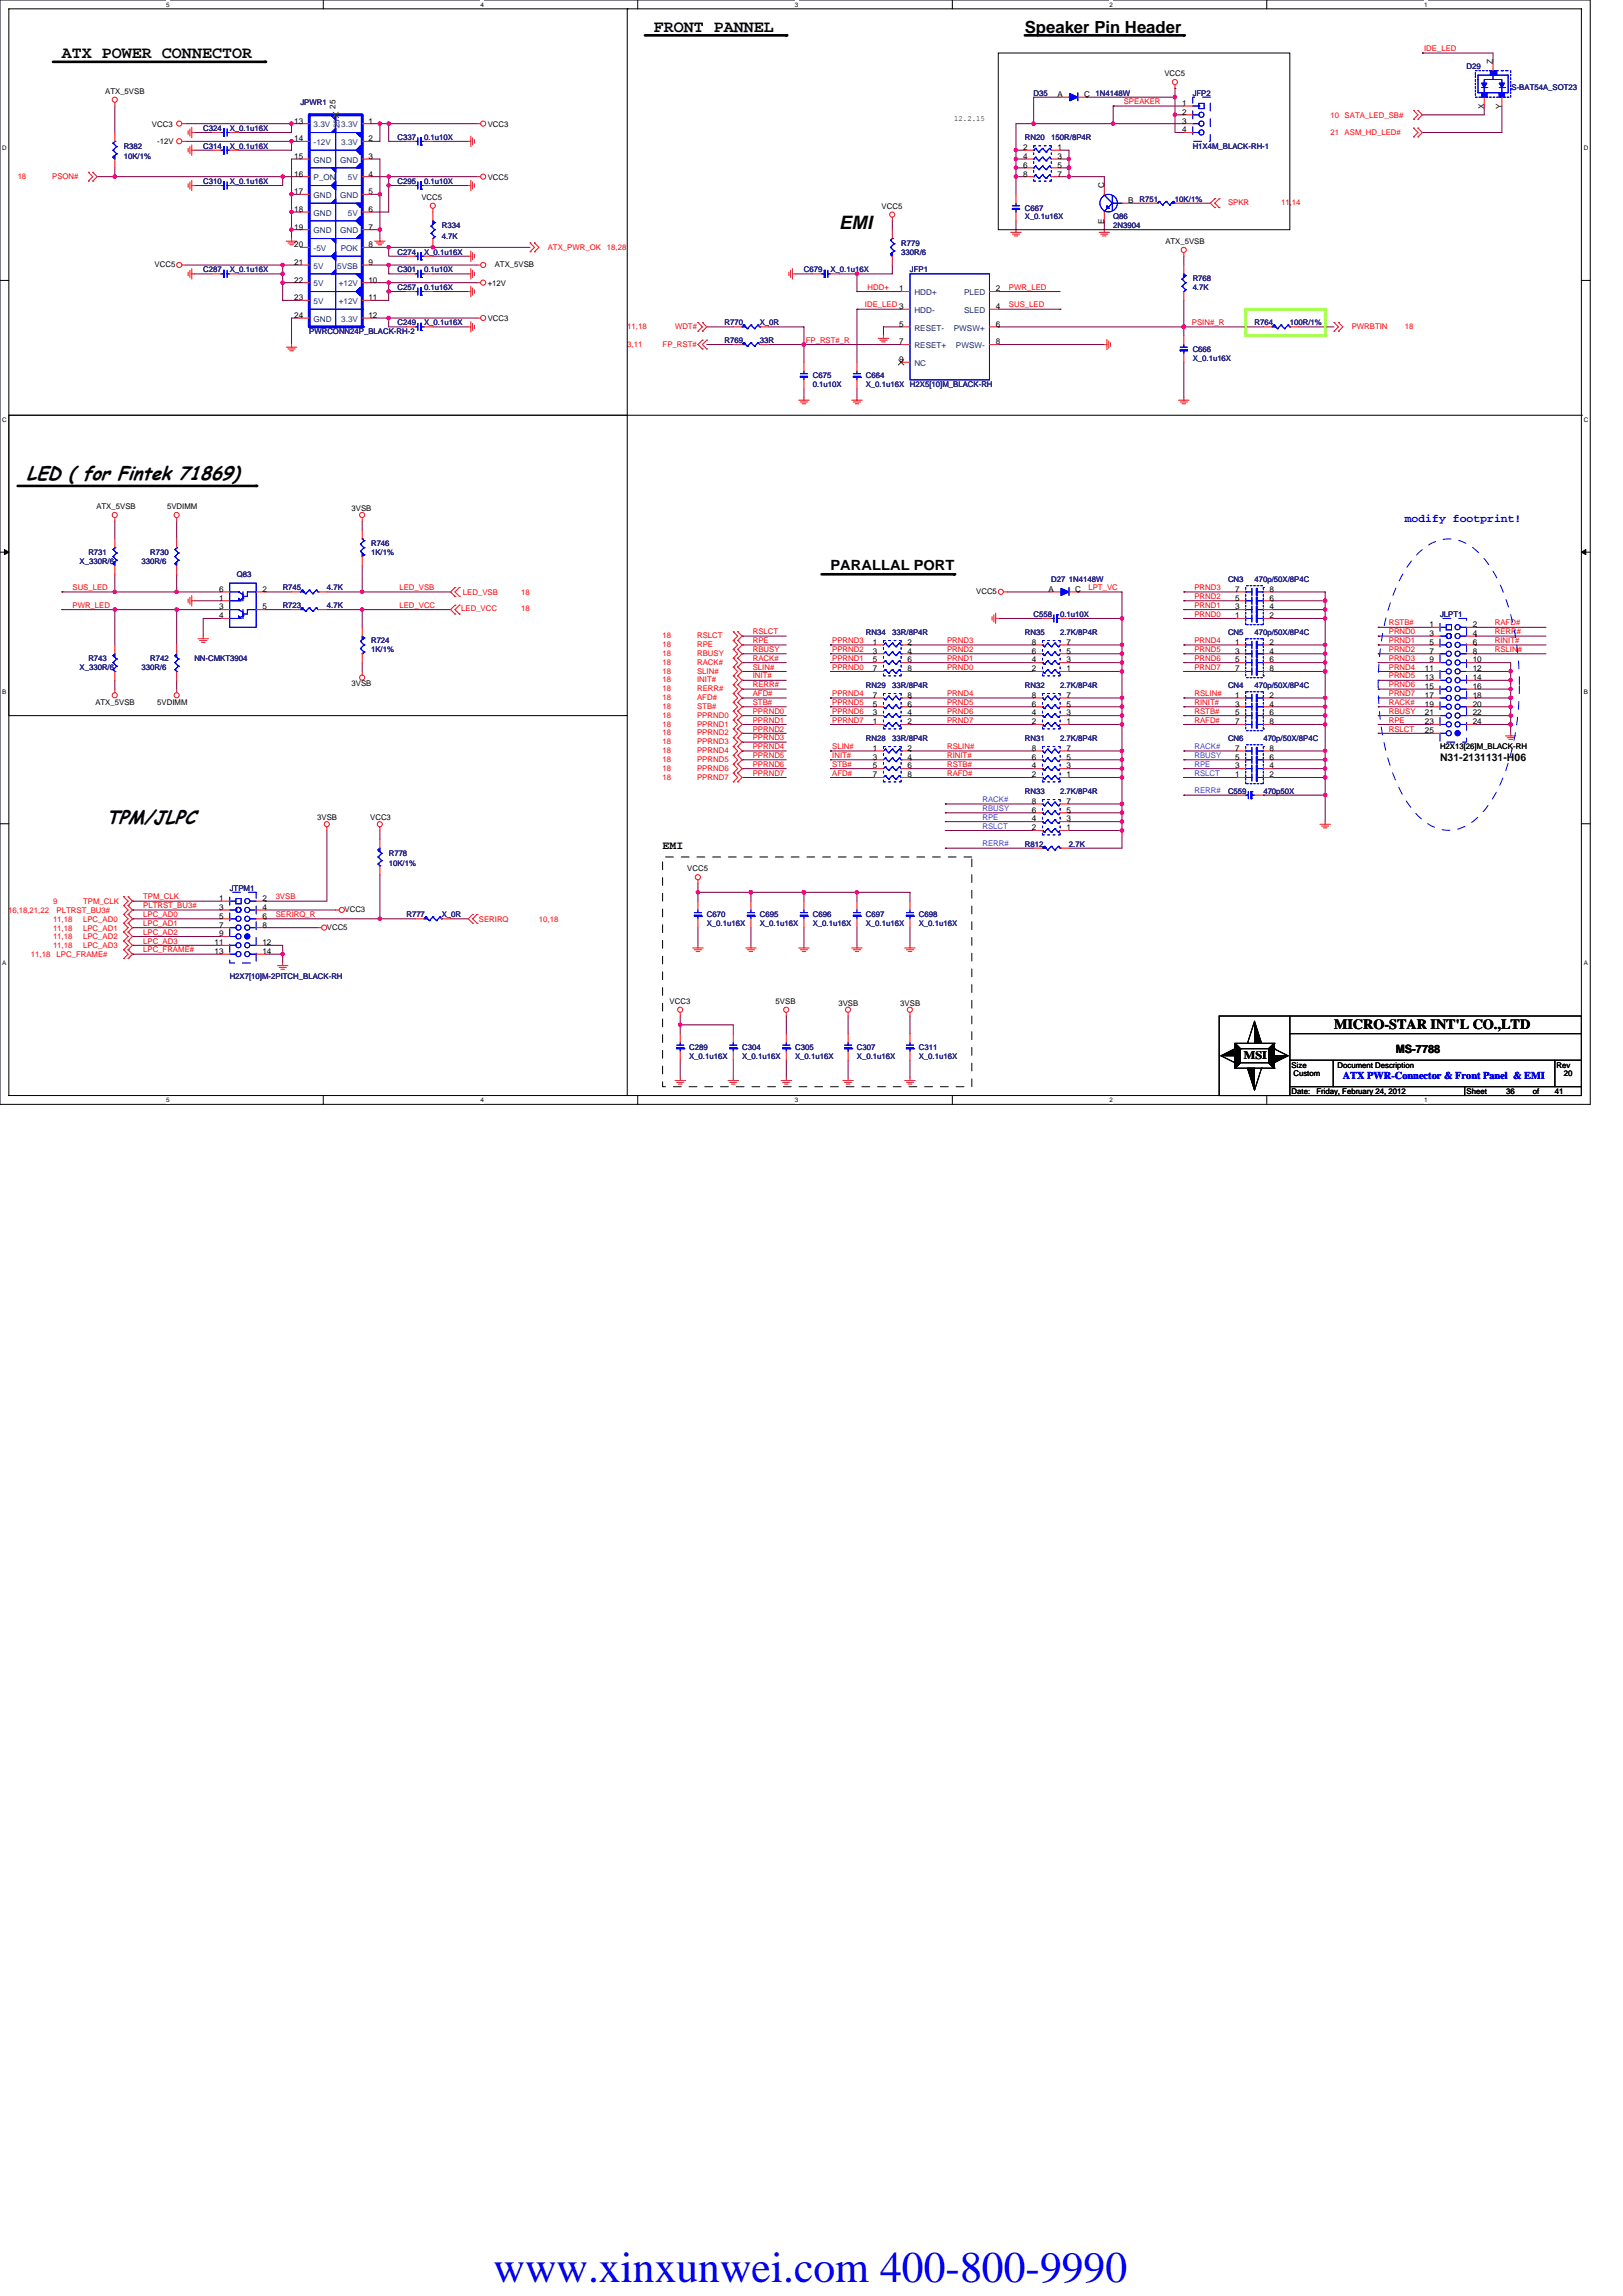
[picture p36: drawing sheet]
<svg xmlns="http://www.w3.org/2000/svg" width="210mm" height="297mm" viewBox="0 0 210 297" stroke-linecap="round" stroke-linejoin="round" font-family="sans-serif">
<defs><g id="words">
<text font-size="5.6" fill="#00f" x="63.9" y="295.3">www.xinxunwei.com 400-800-9990</text>
<g font-size="2.5">
<text x="3.4" y="62.1">LED ( for Fintek 71869)</text>
<text x="13.7" y="106.6">TPM/JLPC</text>
</g>
<text font-size="2.4" x="108.6" y="29.6">EMI</text>
<g font-size="2.2">
<text x="84.6" y="4.1">FRONT PANNEL</text>
<text x="132.6" y="4.3">Speaker Pin Header</text>
<text x="8" y="7.5">ATX POWER CONNECTOR</text>
</g>
<g font-size="1.8">
<text x="107.4" y="73.7">PARALLAL PORT</text>
<text x="172.6" y="133.1">MICRO-STAR INT'L CO.,LTD</text>
</g>
<text font-size="1.5" fill="#00f" x="181.7" y="67.5">modify footprint!</text>
<g font-size="1.5">
<text x="85.7" y="109.8">EMI</text>
<text x="160.9" y="137">MSI</text>
<text x="180.6" y="136.2">MS-7788</text>
</g>
<text font-size="1.4" x="186.3" y="98.4">N31-2131131-H06</text>
<text font-size="1.4" fill="#00f" x="173.7" y="139.6">ATX PWR-Connector &amp; Front Panel &amp; EMI</text>
<g font-size="1">
<text x="150.6" y="9.9">VCC5</text>
<text x="193.1" y="8.3" transform="rotate(-90 193.1 8.3)">Z</text>
<text x="13.6" y="12.1">ATX_5VSB</text>
<text x="19.7" y="16.5">VCC3</text>
<text x="38.1" y="16">13</text>
<text x="43.4" y="14.1" transform="rotate(-90 43.4 14.1)">25</text>
<text x="47.7" y="16">1</text>
<text x="63.1" y="16.4">VCC3</text>
<text x="123.4" y="15.6">12.2.15</text>
<text x="136.8" y="12.6">A</text>
<text x="140.3" y="12.6">C</text>
<text x="152.9" y="13.7">1</text>
<text x="152.9" y="14.8">2</text>
<text x="152.9" y="16">3</text>
<text x="152.9" y="17.1">4</text>
<text x="192" y="14.1" transform="rotate(-90 192 14.1)">X</text>
<text x="194.3" y="14.1" transform="rotate(-90 194.3 14.1)">Y</text>
<text x="20.3" y="18.7">-12V</text>
<text x="38.1" y="18.3">14</text>
<text x="38.1" y="20.6">15</text>
<text x="38.1" y="22.8">16</text>
<text x="47.7" y="20.6">3</text>
<text x="47.7" y="22.8">4</text>
<text x="47.7" y="18.3">2</text>
<text x="63.1" y="23.2">VCC5</text>
<text x="132.4" y="19.4">2</text>
<text x="132.4" y="20.6">4</text>
<text x="132.4" y="21.7">6</text>
<text x="132.4" y="22.8">8</text>
<text x="136.8" y="19.4">1</text>
<text x="136.8" y="20.6">3</text>
<text x="136.8" y="21.7">5</text>
<text x="136.8" y="22.8">7</text>
<text x="38.1" y="25.1">17</text>
<text x="38.1" y="27.4">18</text>
<text x="38.1" y="29.7">19</text>
<text x="47.7" y="25.1">5</text>
<text x="47.7" y="29.7">7</text>
<text x="47.7" y="27.4">6</text>
<text x="54.5" y="25.9">VCC5</text>
<text x="114.1" y="27">VCC5</text>
<text x="142.9" y="28.9" transform="rotate(-90 142.9 28.9)">E</text>
<text x="142.9" y="24.3" transform="rotate(-90 142.9 24.3)">C</text>
<text x="146" y="26.3">B</text>
<text x="20" y="34.6">VCC5</text>
<text x="38.1" y="32">20</text>
<text x="38.1" y="34.3">21</text>
<text x="47.7" y="34.3">9</text>
<text x="47.7" y="32">8</text>
<text x="64" y="34.6">ATX_5VSB</text>
<text x="150.8" y="31.6">ATX_5VSB</text>
<text x="38.1" y="36.6">22</text>
<text x="38.1" y="38.8">23</text>
<text x="38.1" y="41.1">24</text>
<text x="47.7" y="41.1">12</text>
<text x="47.7" y="36.6">10</text>
<text x="47.7" y="38.8">11</text>
<text x="63.1" y="37">+12V</text>
<text x="63.1" y="41.5">VCC3</text>
<text x="116.4" y="37.7">1</text>
<text x="128.8" y="37.7">2</text>
<text x="128.8" y="40">4</text>
<text x="116.4" y="44.6">7</text>
<text x="116.4" y="42.3">5</text>
<text x="116.4" y="46.8">9</text>
<text x="128.8" y="42.3">6</text>
<text x="128.8" y="44.6">8</text>
<text x="12.5" y="65.9">ATX_5VSB</text>
<text x="21.6" y="65.9">5VDIMM</text>
<text x="45.5" y="66.1">3VSB</text>
<text x="28.3" y="76.6">6</text>
<text x="28.3" y="77.7">1</text>
<text x="34" y="76.6">2</text>
<text x="126.3" y="76.9">VCC5</text>
<text x="135.7" y="76.6">A</text>
<text x="139.1" y="76.6">C</text>
<text x="159.8" y="77.7">5</text>
<text x="159.8" y="76.6">7</text>
<text x="164.3" y="77.7">6</text>
<text x="164.3" y="76.6">8</text>
<text x="28.3" y="80">4</text>
<text x="28.3" y="78.8">3</text>
<text x="34" y="78.8">5</text>
<text x="112.9" y="83.4">1</text>
<text x="117.4" y="83.4">2</text>
<text x="133.5" y="83.4">8</text>
<text x="138" y="83.4">7</text>
<text x="159.8" y="83.4">1</text>
<text x="159.8" y="80">1</text>
<text x="159.8" y="78.8">3</text>
<text x="164.3" y="83.4">2</text>
<text x="164.3" y="80">2</text>
<text x="164.3" y="78.8">4</text>
<text x="184.9" y="81.1">1</text>
<text x="184.9" y="82.3">3</text>
<text x="184.9" y="83.4">5</text>
<text x="190.5" y="82.3">4</text>
<text x="190.5" y="83.4">6</text>
<text x="190.5" y="81.1">2</text>
<text x="45.5" y="88.7">3VSB</text>
<text x="112.9" y="84.6">3</text>
<text x="112.9" y="85.7">5</text>
<text x="112.9" y="86.8">7</text>
<text x="117.4" y="84.6">4</text>
<text x="117.4" y="85.7">6</text>
<text x="117.4" y="86.8">8</text>
<text x="133.5" y="86.8">2</text>
<text x="133.5" y="85.7">4</text>
<text x="133.5" y="84.6">6</text>
<text x="138" y="86.8">1</text>
<text x="138" y="85.7">3</text>
<text x="138" y="84.6">5</text>
<text x="159.8" y="84.6">3</text>
<text x="159.8" y="85.7">5</text>
<text x="159.8" y="86.8">7</text>
<text x="164.3" y="84.6">4</text>
<text x="164.3" y="85.7">6</text>
<text x="164.3" y="86.8">8</text>
<text x="184.4" y="86.8">11</text>
<text x="184.4" y="88">13</text>
<text x="184.4" y="89.1">15</text>
<text x="184.9" y="84.6">7</text>
<text x="184.9" y="85.7">9</text>
<text x="190.5" y="84.6">8</text>
<text x="190.5" y="85.7">10</text>
<text x="190.5" y="86.8">12</text>
<text x="190.5" y="88">14</text>
<text x="190.5" y="89.1">16</text>
<text x="12.3" y="91.2">ATX_5VSB</text>
<text x="20.3" y="91.2">5VDIMM</text>
<text x="112.9" y="93.7">1</text>
<text x="112.9" y="92.6">3</text>
<text x="112.9" y="91.4">5</text>
<text x="112.9" y="90.3">7</text>
<text x="117.4" y="93.7">2</text>
<text x="117.4" y="92.6">4</text>
<text x="117.4" y="91.4">6</text>
<text x="117.4" y="90.3">8</text>
<text x="133.5" y="93.7">2</text>
<text x="133.5" y="92.6">4</text>
<text x="133.5" y="91.4">6</text>
<text x="133.5" y="90.3">8</text>
<text x="138" y="93.7">1</text>
<text x="138" y="92.6">3</text>
<text x="138" y="91.4">5</text>
<text x="138" y="90.3">7</text>
<text x="159.8" y="90.3">1</text>
<text x="159.8" y="91.4">3</text>
<text x="159.8" y="92.6">5</text>
<text x="159.8" y="93.7">7</text>
<text x="164.3" y="90.3">2</text>
<text x="164.3" y="91.4">4</text>
<text x="164.3" y="92.6">6</text>
<text x="164.3" y="93.7">8</text>
<text x="184.4" y="90.3">17</text>
<text x="184.4" y="91.4">19</text>
<text x="184.4" y="92.6">21</text>
<text x="184.4" y="93.7">23</text>
<text x="184.4" y="94.8">25</text>
<text x="190.5" y="90.3">18</text>
<text x="190.5" y="91.4">20</text>
<text x="190.5" y="92.6">22</text>
<text x="190.5" y="93.7">24</text>
<text x="112.9" y="97.1">1</text>
<text x="112.9" y="98.3">3</text>
<text x="112.9" y="99.4">5</text>
<text x="112.9" y="100.6">7</text>
<text x="117.4" y="97.1">2</text>
<text x="117.4" y="98.3">4</text>
<text x="117.4" y="99.4">6</text>
<text x="117.4" y="100.6">8</text>
<text x="133.5" y="100.6">2</text>
<text x="133.5" y="99.4">4</text>
<text x="133.5" y="98.3">6</text>
<text x="133.5" y="97.1">8</text>
<text x="138" y="100.6">1</text>
<text x="138" y="99.4">3</text>
<text x="138" y="98.3">5</text>
<text x="138" y="97.1">7</text>
<text x="159.8" y="100.6">1</text>
<text x="159.8" y="99.4">3</text>
<text x="159.8" y="98.3">5</text>
<text x="159.8" y="97.1">7</text>
<text x="164.3" y="100.6">2</text>
<text x="164.3" y="99.4">4</text>
<text x="164.3" y="98.3">6</text>
<text x="164.3" y="97.1">8</text>
<text x="186.3" y="97">H2X13[26]M_BLACK-RH</text>
<text x="41" y="106.1">3VSB</text>
<text x="47.9" y="106.1">VCC3</text>
<text x="133.5" y="107.4">2</text>
<text x="133.5" y="106.3">4</text>
<text x="133.5" y="105.1">6</text>
<text x="133.5" y="104">8</text>
<text x="138" y="107.4">1</text>
<text x="138" y="106.3">3</text>
<text x="138" y="105.1">5</text>
<text x="138" y="104">7</text>
<text x="88.9" y="112.7">VCC5</text>
<text x="28.3" y="116.6">1</text>
<text x="28.3" y="117.7">3</text>
<text x="28.3" y="120">7</text>
<text x="28.3" y="118.9">5</text>
<text x="34" y="116.6">2</text>
<text x="34" y="117.7">4</text>
<text x="34" y="118.9">6</text>
<text x="34" y="120">8</text>
<text x="44.6" y="118">VCC3</text>
<text x="27.8" y="122.3">11</text>
<text x="27.8" y="123.4">13</text>
<text x="28.3" y="121.1">9</text>
<text x="34" y="122.3">12</text>
<text x="34" y="123.4">14</text>
<text x="42.3" y="120.3">VCC5</text>
<text x="86.6" y="129.9">VCC3</text>
<text x="100.4" y="129.9">5VSB</text>
<text x="108.5" y="130.1">3VSB</text>
<text x="116.5" y="130.1">3VSB</text>
<text x="167.1" y="138.1">Size</text>
<text x="167.1" y="141.5">Date:</text>
<text x="167.3" y="139.3">Custom</text>
<text x="170.3" y="141.5">Friday, February 24, 2012</text>
<text x="173.1" y="138.1">Document Description</text>
<text x="189.7" y="141.5">Sheet</text>
<text x="194.9" y="141.5">36</text>
<text x="198.3" y="141.5">of</text>
<text x="201.2" y="141.5">41</text>
<text x="201.4" y="138.1">Rev</text>
<text x="202.3" y="139.3">20</text>
</g>
<g font-size="1" fill="#f00">
<text x="184.3" y="6.6">IDE_LED</text>
<text x="145.4" y="13.5">SPEAKER</text>
<text x="172.1" y="15.2">10</text>
<text x="172.1" y="17.5">21</text>
<text x="174" y="15.2">SATA_LED_SB#</text>
<text x="174" y="17.5">ASM_HD_LED#</text>
<text x="2.3" y="23.1">18</text>
<text x="6.8" y="23.1">PSON#</text>
<text x="158.9" y="26.6">SPKR</text>
<text x="165.7" y="26.6">11,14</text>
<text x="70.9" y="32.3">ATX_PWR_OK</text>
<text x="78.5" y="32.3">18,28</text>
<text x="111.9" y="39.8">IDE_LED 3</text>
<text x="112.2" y="37.5">HDD+</text>
<text x="130.5" y="37.5">PWR_LED</text>
<text x="130.5" y="39.8">SUS_LED</text>
<text x="81.2" y="42.6">11,18</text>
<text x="81.2" y="44.9">3,11</text>
<text x="85.7" y="44.9">FP_RST#</text>
<text x="87.3" y="42.6">WDT#</text>
<text x="104.2" y="44.3">FP_RST#_R</text>
<text x="154.2" y="42.1">PSIN#_R</text>
<text x="174.9" y="42.6">PWRBTIN</text>
<text x="181.7" y="42.6">18</text>
<text x="9.4" y="76.3">SUS_LED</text>
<text x="51.7" y="76.3">LED_VSB</text>
<text x="59.9" y="77">LED_VSB</text>
<text x="67.4" y="77">18</text>
<text x="140.8" y="76.3">LPT_VC</text>
<text x="154.5" y="76.3">PRND3</text>
<text x="154.5" y="77.5">PRND2</text>
<text x="9.4" y="78.6">PWR_LED</text>
<text x="51.7" y="78.6">LED_VCC</text>
<text x="59.7" y="79">LED_VCC</text>
<text x="67.4" y="79">18</text>
<text x="85.7" y="82.6">18</text>
<text x="85.7" y="83.7">18</text>
<text x="90.2" y="82.6">RSLCT</text>
<text x="90.2" y="83.7">RPE</text>
<text x="97.4" y="83.2">RPE</text>
<text x="97.4" y="82.1">RSLCT</text>
<text x="107.7" y="83.2">PPRND3</text>
<text x="122.5" y="83.2">PRND3</text>
<text x="154.5" y="79.8">PRND0</text>
<text x="154.5" y="78.6">PRND1</text>
<text x="154.5" y="83.2">PRND4</text>
<text x="179.7" y="80.9">RSTB#</text>
<text x="179.7" y="82.1">PRND0</text>
<text x="179.7" y="83.2">PRND1</text>
<text x="193.4" y="83.2">RINIT#</text>
<text x="193.4" y="80.9">RAFD#</text>
<text x="193.4" y="82.1">RERR#</text>
<text x="85.7" y="84.9">18</text>
<text x="85.7" y="86">18</text>
<text x="85.7" y="87.1">18</text>
<text x="85.7" y="88.3">18</text>
<text x="85.7" y="89.4">18</text>
<text x="90.2" y="84.9">RBUSY</text>
<text x="90.2" y="86">RACK#</text>
<text x="90.2" y="87.1">SLIN#</text>
<text x="90.2" y="88.3">INIT#</text>
<text x="90.2" y="89.4">RERR#</text>
<text x="97.4" y="85.5">RACK#</text>
<text x="97.4" y="86.6">SLIN#</text>
<text x="97.4" y="87.8">INIT#</text>
<text x="97.4" y="84.3">RBUSY</text>
<text x="97.4" y="88.9">RERR#</text>
<text x="107.7" y="85.5">PPRND1</text>
<text x="107.7" y="86.6">PPRND0</text>
<text x="107.7" y="84.3">PPRND2</text>
<text x="122.5" y="86.6">PRND0</text>
<text x="122.5" y="85.5">PRND1</text>
<text x="122.5" y="84.3">PRND2</text>
<text x="154.5" y="85.5">PRND6</text>
<text x="154.5" y="84.3">PRND5</text>
<text x="154.5" y="86.6">PRND7</text>
<text x="179.7" y="84.3">PRND2</text>
<text x="179.7" y="85.5">PRND3</text>
<text x="179.7" y="86.6">PRND4</text>
<text x="179.7" y="88.9">PRND6</text>
<text x="179.7" y="87.8">PRND5</text>
<text x="193.4" y="84.3">RSLIN#</text>
<text x="85.7" y="90.6">18</text>
<text x="85.7" y="91.7">18</text>
<text x="85.7" y="92.9">18</text>
<text x="85.7" y="95.1">18</text>
<text x="85.7" y="94">18</text>
<text x="90.2" y="90.6">AFD#</text>
<text x="90.2" y="91.7">STB#</text>
<text x="90.2" y="92.9">PPRND0</text>
<text x="90.2" y="95.1">PPRND2</text>
<text x="90.2" y="94">PPRND1</text>
<text x="97.4" y="95.8">PPRND3</text>
<text x="97.4" y="94.6">PPRND2</text>
<text x="97.4" y="93.5">PPRND1</text>
<text x="97.4" y="92.4">PPRND0</text>
<text x="97.4" y="90.1">AFD#</text>
<text x="97.4" y="91.2">STB#</text>
<text x="107.7" y="90.1">PPRND4</text>
<text x="107.7" y="93.5">PPRND7</text>
<text x="107.7" y="91.2">PPRND5</text>
<text x="107.7" y="92.4">PPRND6</text>
<text x="122.5" y="90.1">PRND4</text>
<text x="122.5" y="93.5">PRND7</text>
<text x="122.5" y="91.2">PRND5</text>
<text x="122.5" y="92.4">PRND6</text>
<text x="154.5" y="90.1">RSLIN#</text>
<text x="154.5" y="91.2">RINIT#</text>
<text x="154.5" y="92.4">RSTB#</text>
<text x="154.5" y="93.5">RAFD#</text>
<text x="179.7" y="93.5">RPE</text>
<text x="179.7" y="91.2">RACK#</text>
<text x="179.7" y="90.1">PRND7</text>
<text x="179.7" y="94.6">RSLCT</text>
<text x="179.7" y="92.4">RBUSY</text>
<text x="85.7" y="96.3">18</text>
<text x="85.7" y="97.4">18</text>
<text x="85.7" y="98.6">18</text>
<text x="85.7" y="99.7">18</text>
<text x="85.7" y="100.9">18</text>
<text x="90.2" y="96.3">PPRND3</text>
<text x="90.2" y="97.4">PPRND4</text>
<text x="90.2" y="98.6">PPRND5</text>
<text x="90.2" y="99.7">PPRND6</text>
<text x="90.2" y="100.9">PPRND7</text>
<text x="97.4" y="96.9">PPRND4</text>
<text x="97.4" y="99.2">PPRND6</text>
<text x="97.4" y="98.1">PPRND5</text>
<text x="97.4" y="100.4">PPRND7</text>
<text x="107.7" y="99.2">STB#</text>
<text x="107.7" y="96.9">SLIN#</text>
<text x="107.7" y="100.4">AFD#</text>
<text x="107.7" y="98.1">INIT#</text>
<text x="122.5" y="99.2">RSTB#</text>
<text x="122.5" y="96.9">RSLIN#</text>
<text x="122.5" y="100.4">RAFD#</text>
<text x="122.5" y="98.1">RINIT#</text>
<text x="1" y="118.1">16,18,21,22</text>
<text x="6.9" y="117">9</text>
<text x="6.9" y="119.3">11,18</text>
<text x="7.3" y="118.1">PLTRST_BU3#</text>
<text x="10.8" y="117">TPM_CLK</text>
<text x="10.8" y="119.3">LPC_AD0</text>
<text x="18.5" y="118.6">LPC_AD0</text>
<text x="18.5" y="119.8">LPC_AD1</text>
<text x="18.5" y="117.5">PLTRST_BU3#</text>
<text x="18.5" y="116.4">TPM_CLK</text>
<text x="35.7" y="116.4">3VSB</text>
<text x="35.7" y="118.6">SERIRQ_R</text>
<text x="62" y="119.3">SERIRQ</text>
<text x="69.7" y="119.3">10,18</text>
<text x="4" y="123.8">11,18</text>
<text x="6.9" y="120.4">11,18</text>
<text x="6.9" y="121.5">11,18</text>
<text x="6.9" y="122.7">11,18</text>
<text x="7.3" y="123.8">LPC_FRAME#</text>
<text x="10.8" y="120.4">LPC_AD1</text>
<text x="10.8" y="121.5">LPC_AD2</text>
<text x="10.8" y="122.7">LPC_AD3</text>
<text x="18.5" y="120.9">LPC_AD2</text>
<text x="18.5" y="122.1">LPC_AD3</text>
<text x="18.5" y="123.2">LPC_FRAME#</text>
</g>
<g font-size="1" fill="#000080">
<text x="189.7" y="9">D29</text>
<text x="195.6" y="11.7">S-BAT54A_SOT23</text>
<text x="26.3" y="17">C324</text>
<text x="29.7" y="17">X_0.1u16X</text>
<text x="38.9" y="13.5">JPWR1</text>
<text x="133.7" y="12.4">D35</text>
<text x="141.7" y="12.4">1N4148W</text>
<text x="154.3" y="12.4">JFP2</text>
<text x="16" y="19.2">R382</text>
<text x="16" y="20.6">10K/1%</text>
<text x="26.3" y="23.8">C310</text>
<text x="26.3" y="19.2">C314</text>
<text x="29.7" y="23.8">X_0.1u16X</text>
<text x="29.7" y="19.2">X_0.1u16X</text>
<text x="51.4" y="18.1">C337</text>
<text x="51.4" y="23.8">C295</text>
<text x="54.9" y="18.1">0.1u10X</text>
<text x="54.9" y="23.8">0.1u10X</text>
<text x="132.6" y="18.1">RN20</text>
<text x="136" y="18.1">150R/8P4R</text>
<text x="154.3" y="19.2">H1X4M_BLACK-RH-1</text>
<text x="57.1" y="29.5">R334</text>
<text x="132.6" y="27.2">C667</text>
<text x="132.6" y="28.4">X_0.1u16X</text>
<text x="144" y="28.4">Q86</text>
<text x="144" y="29.5">2N3904</text>
<text x="147.4" y="26.1">R751</text>
<text x="152" y="26.1">10K/1%</text>
<text x="26.3" y="35.2">C287</text>
<text x="29.7" y="35.2">X_0.1u16X</text>
<text x="51.4" y="33">C274</text>
<text x="51.4" y="35.2">C301</text>
<text x="54.9" y="33">X_0.1u16X</text>
<text x="54.9" y="35.2">0.1u10X</text>
<text x="57.1" y="30.9">4.7K</text>
<text x="104" y="35.2">C679</text>
<text x="107.4" y="35.2">X_0.1u16X</text>
<text x="116.6" y="31.8">R779</text>
<text x="116.6" y="33">330R/6</text>
<text x="117.7" y="35.2">JFP1</text>
<text x="51.4" y="37.5">C257</text>
<text x="54.9" y="37.5">0.1u16X</text>
<text x="154.3" y="36.4">R768</text>
<text x="154.3" y="37.5">4.7K</text>
<text x="40" y="43.2">PWRCONN24P_BLACK-RH-2</text>
<text x="51.4" y="42.1">C249</text>
<text x="54.9" y="42.1">X_0.1u16X</text>
<text x="93.7" y="44.4">R769</text>
<text x="93.7" y="42.1">R770</text>
<text x="98.3" y="44.4">33R</text>
<text x="98.3" y="42.1">X_0R</text>
<text x="154.3" y="45.5">C666</text>
<text x="154.3" y="46.7">X_0.1u16X</text>
<text x="162.3" y="42.1">R764</text>
<text x="166.9" y="42.1">100R/1%</text>
<text x="105.2" y="49">C675</text>
<text x="105.2" y="50.1">0.1u10X</text>
<text x="112" y="49">C664</text>
<text x="112" y="50.1">X_0.1u16X</text>
<text x="117.7" y="50.1">H2X5[10]M_BLACK-RH</text>
<text x="11.4" y="71.8">R731</text>
<text x="19.4" y="71.8">R730</text>
<text x="48" y="70.7">R746</text>
<text x="48" y="71.8">1K/1%</text>
<text x="10.3" y="73">X_330R/6</text>
<text x="18.3" y="73">330R/6</text>
<text x="30.6" y="74.7">Q83</text>
<text x="36.6" y="76.4">R745</text>
<text x="42.3" y="76.4">4.7K</text>
<text x="136" y="75.2">D27 1N4148W</text>
<text x="158.9" y="75.2">CN3</text>
<text x="162.3" y="75.2">470p/50X/8P4C</text>
<text x="36.6" y="78.7">R723</text>
<text x="42.3" y="78.7">4.7K</text>
<text x="48" y="83.2">R724</text>
<text x="112" y="82.1">RN34</text>
<text x="115.4" y="82.1">33R/8P4R</text>
<text x="132.6" y="82.1">RN35</text>
<text x="133.7" y="79.8">C558</text>
<text x="137.2" y="82.1">2.7K/8P4R</text>
<text x="137.2" y="79.8">0.1u10X</text>
<text x="158.9" y="82.1">CN5</text>
<text x="162.3" y="82.1">470p/50X/8P4C</text>
<text x="186.3" y="79.8">JLPT1</text>
<text x="10.3" y="86.7">X_330R/6</text>
<text x="11.4" y="85.5">R743</text>
<text x="18.3" y="86.7">330R/6</text>
<text x="19.4" y="85.5">R742</text>
<text x="25.1" y="85.5">NN-CMKT3904</text>
<text x="48" y="84.4">1K/1%</text>
<text x="112" y="89">RN29</text>
<text x="115.4" y="89">33R/8P4R</text>
<text x="132.6" y="89">RN32</text>
<text x="137.2" y="89">2.7K/8P4R</text>
<text x="158.9" y="89">CN4</text>
<text x="162.3" y="89">470p/50X/8P4C</text>
<text x="112" y="95.8">RN28</text>
<text x="115.4" y="95.8">33R/8P4R</text>
<text x="132.6" y="95.8">RN31</text>
<text x="137.2" y="95.8">2.7K/8P4R</text>
<text x="158.9" y="95.8">CN6</text>
<text x="163.4" y="95.8">470p/50X/8P4C</text>
<text x="132.6" y="102.7">RN33</text>
<text x="137.2" y="102.7">2.7K/8P4R</text>
<text x="158.9" y="102.7">C559</text>
<text x="163.4" y="102.7">470p50X</text>
<text x="50.3" y="110.7">R778</text>
<text x="50.3" y="112.1">10K/1%</text>
<text x="132.6" y="109.5">R812</text>
<text x="138.3" y="109.5">2.7K</text>
<text x="29.7" y="115.3">JTPM1</text>
<text x="52.6" y="118.7">R777</text>
<text x="57.1" y="118.7">X_0R</text>
<text x="91.4" y="118.7">C670</text>
<text x="91.4" y="119.8">X_0.1u16X</text>
<text x="98.3" y="118.7">C695</text>
<text x="98.3" y="119.8">X_0.1u16X</text>
<text x="105.2" y="118.7">C696</text>
<text x="105.2" y="119.8">X_0.1u16X</text>
<text x="112" y="118.7">C697</text>
<text x="112" y="119.8">X_0.1u16X</text>
<text x="118.9" y="118.7">C698</text>
<text x="118.9" y="119.8">X_0.1u16X</text>
<text x="29.7" y="126.7">H2X7[10]M-2PITCH_BLACK-RH</text>
<text x="89.2" y="135.8">C289</text>
<text x="89.2" y="137">X_0.1u16X</text>
<text x="96" y="135.8">C304</text>
<text x="96" y="137">X_0.1u16X</text>
<text x="102.9" y="135.8">C305</text>
<text x="102.9" y="137">X_0.1u16X</text>
<text x="110.9" y="135.8">C307</text>
<text x="110.9" y="137">X_0.1u16X</text>
<text x="118.9" y="135.8">C311</text>
<text x="118.9" y="137">X_0.1u16X</text>
</g>
<g font-size="1" fill="#004080">
<text x="40.6" y="16.5">3.3V</text>
<text x="43.9" y="16.6" transform="rotate(-90 43.9 16.6)">25</text>
<text x="44.2" y="16.5">3.3V</text>
<text x="40.6" y="18.8">-12V</text>
<text x="40.6" y="21.1">GND</text>
<text x="40.6" y="23.3">P_ON</text>
<text x="44" y="21.1">GND</text>
<text x="44.2" y="18.8">3.3V</text>
<text x="45" y="23.3">5V</text>
<text x="40.6" y="25.6">GND</text>
<text x="40.6" y="27.9">GND</text>
<text x="44" y="25.6">GND</text>
<text x="45" y="27.9">5V</text>
<text x="40.6" y="30.2">GND</text>
<text x="40.6" y="32.5">-5V</text>
<text x="40.6" y="34.8">5V</text>
<text x="43.6" y="34.8">5VSB</text>
<text x="44" y="30.2">GND</text>
<text x="44.1" y="32.5">POK</text>
<text x="40.6" y="37.1">5V</text>
<text x="40.6" y="39.3">5V</text>
<text x="40.6" y="41.6">GND</text>
<text x="43.8" y="37.1">+12V</text>
<text x="43.8" y="39.3">+12V</text>
<text x="44.2" y="41.6">3.3V</text>
<text x="118.3" y="38.2">HDD+</text>
<text x="118.3" y="40.5">HDD-</text>
<text x="124.7" y="38.2">PLED</text>
<text x="124.7" y="40.5">SLED</text>
<text x="118.3" y="45.1">RESET+</text>
<text x="118.3" y="42.8">RESET-</text>
<text x="118.3" y="47.3">NC</text>
<text x="123.4" y="42.8">PWSW+</text>
<text x="123.7" y="45.1">PWSW-</text>
</g>
<g font-size="1" fill="#8000ff">
<text x="154.5" y="99.2">RPE</text>
<text x="154.5" y="98.1">RBUSY</text>
<text x="154.5" y="100.4">RSLCT</text>
<text x="154.5" y="96.9">RACK#</text>
<text x="127.1" y="106.1">RPE</text>
<text x="127.1" y="104.9">RBUSY</text>
<text x="127.1" y="107.2">RSLCT</text>
<text x="127.1" y="103.8">RACK#</text>
<text x="154.5" y="102.6">RERR#</text>
<text x="127.1" y="109.5">RERR#</text>
</g>
<g font-size=".8">
<text x="21.5" y=".8">5</text>
<text x="62.2" y=".8">4</text>
<text x="102.8" y=".8">3</text>
<text x="143.6" y=".8">2</text>
<text x="184.2" y=".8">1</text>
<text x=".3" y="19.4">D</text>
<text x="204.9" y="19.4">D</text>
<text x=".3" y="54.6">C</text>
<text x="204.9" y="54.6">C</text>
<text x=".3" y="89.7">B</text>
<text x="204.9" y="89.7">B</text>
<text x=".3" y="124.9">A</text>
<text x="204.9" y="124.9">A</text>
<text x="21.5" y="142.6">5</text>
<text x="62.2" y="142.6">4</text>
<text x="102.8" y="142.6">3</text>
<text x="143.6" y="142.6">2</text>
<text x="184.2" y="142.6">1</text>
</g>
</g></defs>
<path d="M0 0h205.7v142.9h-205.7zM1.1 1.1h203.5v140.6h-203.5z" fill="none" stroke="#000" stroke-width=".13"/>
<g fill="#fff">
<path d="M21.5 .1h.4v.9h-.4z"/>
<path d="M21.5 141.9h.4v.9h-.4z"/>
</g>
<path d="M41.8 0v1.1M41.8 141.7v1.2" fill="none" stroke="#000" stroke-width=".13"/>
<g fill="#fff">
<path d="M62.2 .1h.4v.9h-.4z"/>
<path d="M62.2 141.9h.4v.9h-.4z"/>
</g>
<path d="M82.5 0v1.1M82.5 141.7v1.2" fill="none" stroke="#000" stroke-width=".13"/>
<g fill="#fff">
<path d="M102.8 .1h.5v.9h-.5z"/>
<path d="M102.8 141.9h.5v.9h-.5z"/>
</g>
<path d="M123.2 0v1.1M123.2 141.7v1.2" fill="none" stroke="#000" stroke-width=".13"/>
<g fill="#fff">
<path d="M143.6 .1h.4v.9h-.4z"/>
<path d="M143.6 141.9h.4v.9h-.4z"/>
</g>
<path d="M163.9 0v1.1M163.9 141.7v1.2" fill="none" stroke="#000" stroke-width=".13"/>
<g fill="#fff">
<path d="M184.2 .1h.5v.9h-.5z"/>
<path d="M184.2 141.9h.5v.9h-.5z"/>
<path d="M.3 18.7h.6v.9h-.6z"/>
<path d="M204.9 18.7h.6v.9h-.6z"/>
<path d="M.3 53.8h.6v1h-.6z"/>
<path d="M204.9 53.8h.6v1h-.6z"/>
</g>
<path d="M0 36.3h1.1M204.6 36.3h1.1" fill="none" stroke="#000" stroke-width=".13"/>
<g fill="#fff">
<path d="M.3 89h.5v.9h-.5z"/>
<path d="M204.9 89h.5v.9h-.5z"/>
</g>
<path d="M0 71.4h1.1M204.6 71.4h1.1" fill="none" stroke="#000" stroke-width=".13"/>
<path d="M.6 71.1l.5 .3-.5 .4zM204.6 71.4l.6-.3v.7z" fill="#000" stroke="#000" stroke-width=".13"/>
<g fill="#fff">
<path d="M.3 124.1h.5v1h-.5z"/>
<path d="M204.9 124.1h.5v1h-.5z"/>
</g>
<g fill="none" stroke="#000" stroke-width=".13">
<path d="M81.2 1.1h.1M81.2 1.1v52.6M129.2 6.9h37.7v22.8h-37.7zM1.1 53.7h80.1v38.9h-80.1zM1.1 53.7h203.5M204.6 53.7h.1M81.2 92.6v49.1M0 106.6h1.1M204.6 106.6h1.1M157.7 131.4h46.9v10.3h-46.9zM158 136.6l1.8 .9M159.8 137.5h.1"/>
<path d="M159.8 138.2h.1M159.8 135h5v3.2h-5zM159.8 135l.7 .7M160.5 135.7h3.6v1.8h-3.6zM160.5 137.5l-.7 .7M160.5 135.7h.1M161.4 135h.1M162.3 132.1l-.9 2.9M163.2 138.2h.1M163.2 138.2l-.9 2.9M164.1 137.5l.7 .7M164.8 138.2h.1"/>
<path d="M164.8 135h.1M164.8 135.7h.1M164.8 135l-.7 .7M164.8 135.7l1.8 .9M166.9 133.7h37.7M166.9 137.2h37.7M166.9 131.4v10.3M172.5 137.2v3.4M201.2 137.2v3.4M81.2 141.7h.1M166.9 141.7h.1M166.9 140.6h37.7"/>
<path d="M189.5 141.7h.1M189.5 140.6v1.1"/>
</g>
<g fill="none" stroke="#800040" stroke-width=".13">
<path d="M14.9 13.7v3.4M24 18.3h13.7M24 16h13.7M25.1 17.1h2.3M25.1 19.4h2.3M37.7 18.3v1.1h-6.8M37.7 16h.1M37.7 16v1.1h-6.8M37.7 16h1.2M37.7 18.3h.1M37.7 18.3h1.2M48 16h1.1v2.3h-1.1"/>
<path d="M49.1 16h.1M49.1 16h1.2M50.3 16h11.4M50.3 16h.1M50.3 16v2.3h2.3M56 18.3h4.6M131.4 19.4h1.2M131.4 19.4h.1M131.4 19.4v2.3M133.7 16h-2.3v3.4M133.7 16h.1M137.2 12.6h-3.5v3.4"/>
<path d="M137.2 19.4h1.1v1.2M140.6 12.6h.1M140.6 12.6h11.4M144 13.7v2.3M144 16h.1M144 13.7h.1M144 13.7h9.2M152 11.4h.1M152 11.4v1.2M152 12.6v2.3h1.2M152 14.9v2.2h1.2M152 14.9h.1"/>
<path d="M153.2 16h-19.5M184 6.9h.1M184 6.9h9.2v1.1M192 13.7v1.2h-8M194.3 13.7v3.4h-10.3M12.6 22.9h2.3M14.9 21.7v1.2M14.9 22.9h.1M14.9 22.9h24M24 34.3h12.6M25.1 24h2.3M25.1 35.4h2.3"/>
<path d="M30.9 35.4h5.7M36.6 22.9h.1M36.6 34.3h.1M36.6 34.3v2.3M36.6 22.9v1.1h-5.7M36.6 35.4h.1M36.6 34.3h2.3M36.6 36.6v2.3h2.3M36.6 36.6h2.3M37.7 29.7v1.2M37.7 27.4h.1M37.7 27.4v2.3"/>
<path d="M37.7 25.1v2.3h1.2M37.7 25.1h.1M37.7 29.7h1.2M38.9 20.6h-1.2v4.5h1.2M48 36.6h2.3v1.1M48 34.3h2.3M48 25.1h1.1M48 32h2.3v1.1h2.3M48 20.6h1.1v4.5M48 29.7h1.1v1.2M48 22.9h2.3M49.1 25.1h.1"/>
<path d="M49.1 25.1v4.6M50.3 37.7h.1M50.3 37.7v1.2h-2.3M50.3 36.6h.1M50.3 34.3h.1M50.3 36.6h11.4M50.3 34.3h11.4M50.3 37.7h2.3M50.3 22.9v1.1M50.3 24h.1M50.3 34.3v1.1h2.3M50.3 32h.1"/>
<path d="M50.3 24h2.3M50.3 24v3.4h-2.3M50.3 22.9h.1M50.3 22.9h11.4M56 33.1h4.6M56 37.7h4.6M56 24h4.6M56 35.4h4.6M56 32h.1M68.6 32h-18.3M102.9 35.4h2.3M108.6 35.4h2.3v2.3"/>
<path d="M110.9 35.4h.1M110.9 37.7h.1M110.9 37.7h5.7M115.4 34.3v1.1h-4.5M115.4 28.6v1.1M129.2 37.7h.1M129.2 37.7h8M131.4 21.7h1.2M131.4 21.7v1.2M131.4 20.6h1.2M131.4 22.9h.1M131.4 22.9h1.2"/>
<path d="M131.4 20.6h.1M131.4 28.6v1.1M131.4 22.9v2.2M137.2 21.7h1.1M137.2 22.9h1.1M137.2 20.6h1.1M138.3 22.9h4.6v1.1M138.3 22.9h.1M138.3 20.6h.1M138.3 20.6v2.3M138.3 21.7h.1M142.9 28.6v1.1"/>
<path d="M146.3 26.3h2.3M153.2 26.3h3.4M153.2 33.1v1.2M153.2 38.9v3.4M38.9 41.1h-1.2v3.5M48 41.1h2.3M50.3 41.1h11.4M50.3 41.1h.1M50.3 41.1v1.2h2.3M56 42.3h4.6M91.4 42.3h3.5M91.4 44.6h3.5"/>
<path d="M99.4 42.3h4.6v2.3M99.4 44.6h4.6M104 50.3v1.1M104 44.6h.1M104 44.6h12.6M104 44.6v2.3M110.9 40h.1M110.9 40h5.7M110.9 40v6.9M110.9 50.3v1.1M116.6 42.3h-2.3v1.1M129.2 42.3h.1"/>
<path d="M129.2 42.3h34.2M129.2 44.6h13.7M129.2 40h8M137.2 40h.1M153.2 42.3h.1M153.2 46.9v4.5M153.2 42.3v1.1M168 42.3h4.6M8 78.9h.1M8 78.9h6.9M8 76.6h.1M8 76.6h20.6"/>
<path d="M14.9 67.4v2.3M14.9 74.3v2.3M14.9 78.9v4.5M14.9 78.9h8v4.5M14.9 78.9h.1M14.9 76.6h.1M22.9 76.6h.1M22.9 78.9h.1M22.9 78.9h5.7M22.9 67.4v2.3M22.9 74.3v2.3M25.1 77.7h3.5"/>
<path d="M34.3 78.9h3.4M34.3 76.6h3.4M42.3 76.6h4.6M42.3 78.9h4.6M46.9 78.9v2.3M46.9 76.6h.1M46.9 73.2v3.4M46.9 67.4v1.2M46.9 76.6h11.4M46.9 78.9h.1M46.9 78.9h11.4M130.3 76.6h5.7"/>
<path d="M139.4 76.6h5.8v3.4M139.4 76.6h.1M153.2 76.6h.1M153.2 78.9h.1M153.2 77.7h.1M153.2 76.6h6.8M153.2 78.9h6.8M153.2 77.7h6.8M164.6 78.9h6.8M164.6 77.7h.1M164.6 76.6h6.8v1.1M164.6 77.7h6.8"/>
<path d="M171.4 77.7h.1M171.4 78.9h.1M171.4 77.7v5.7M14.9 88v1.2M22.9 88v1.2M28.6 80h-2.3v2.3M46.9 85.7v1.2M96 97.2h.1M96 96h.1M96 99.4h.1M96 98.3h.1M96 94.9h.1"/>
<path d="M96 93.7h.1M96 92.6h.1M96 85.7h.1M96 86.9h.1M96 88h.1M96 90.3h.1M96 91.4h.1M96 83.4h.1M96 82.3h.1M96 84.6h.1M96 89.2h.1M96 99.4h5.7"/>
<path d="M96 90.3h5.7M96 97.2h5.7M96 93.7h5.7M96 85.7h5.7M96 98.3h5.7M96 86.9h5.7M96 84.6h5.7M96 82.3h5.7M96 83.4h5.7M96 89.2h5.7M96 88h5.7M96 91.4h5.7"/>
<path d="M96 94.9h5.7M96 92.6h5.7M96 96h5.7M107.4 99.4h.1M107.4 90.3h.1M107.4 97.2h.1M107.4 93.7h.1M107.4 98.3h.1M107.4 91.4h.1M107.4 85.7h.1M107.4 86.9h.1M107.4 92.6h.1"/>
<path d="M107.4 84.6h.1M107.4 83.4h.1M107.4 99.4h5.8M107.4 90.3h5.8M107.4 97.2h5.8M107.4 93.7h5.8M107.4 85.7h5.8M107.4 98.3h5.8M107.4 86.9h5.8M107.4 84.6h5.8M107.4 83.4h5.8M107.4 91.4h5.8"/>
<path d="M107.4 92.6h5.8M117.7 99.4h.1M117.7 90.3h.1M117.7 97.2h.1M117.7 98.3h.1M117.7 93.7h.1M117.7 86.9h.1M117.7 85.7h.1M117.7 91.4h.1M117.7 83.4h.1M117.7 84.6h.1M117.7 92.6h.1"/>
<path d="M117.7 99.4h16M117.7 90.3h16M117.7 97.2h16M117.7 93.7h16M117.7 85.7h16M117.7 98.3h16M117.7 86.9h16M117.7 84.6h16M117.7 83.4h16M117.7 91.4h16M117.7 92.6h16M129.2 80h5.7"/>
<path d="M138.3 83.4h6.9M138.3 84.6h6.9M138.3 85.7h6.9M138.3 86.9h6.9M138.3 93.7h.1M138.3 92.6h.1M138.3 91.4h.1M138.3 90.3h6.9M138.3 80h6.9M138.3 99.4h6.9M138.3 98.3h6.9M138.3 97.2h6.9"/>
<path d="M138.3 93.7h6.9M138.3 91.4h6.9M138.3 92.6h6.9M145.2 80h.1M145.2 80v11.4M145.2 83.4h.1M145.2 84.6h.1M145.2 85.7h.1M145.2 93.7v3.5M145.2 90.3h.1M145.2 91.4v1.2M145.2 92.6v1.1"/>
<path d="M145.2 86.9h.1M145.2 97.2h.1M145.2 98.3h.1M145.2 99.4h.1M145.2 97.2v8M153.2 99.4h.1M153.2 99.4h6.8M153.2 80h.1M153.2 85.7h.1M153.2 98.3h.1M153.2 97.2h.1M153.2 83.4h.1"/>
<path d="M153.2 84.6h.1M153.2 90.3h.1M153.2 91.4h.1M153.2 92.6h.1M153.2 93.7h.1M153.2 86.9h.1M153.2 80h6.8M153.2 90.3h6.8M153.2 97.2h6.8M153.2 93.7h6.8M153.2 85.7h6.8M153.2 98.3h6.8"/>
<path d="M153.2 86.9h6.8M153.2 84.6h6.8M153.2 83.4h6.8M153.2 91.4h6.8M153.2 92.6h6.8M164.6 91.4h6.8M164.6 90.3h6.8M164.6 83.4h6.8M164.6 99.4h6.8M164.6 98.3h6.8M164.6 80h6.8M164.6 86.9h6.8"/>
<path d="M164.6 84.6h6.8M164.6 97.2h6.8M164.6 85.7h6.8M164.6 92.6h6.8M164.6 93.7h6.8M171.4 90.3h.1M171.4 86.9h.1M171.4 80h.1M171.4 85.7h.1M171.4 98.3h.1M171.4 99.4h.1M171.4 84.6h.1"/>
<path d="M171.4 83.4v1.2M171.4 91.4h.1M171.4 92.6h.1M171.4 97.2h.1M171.4 93.7h.1M171.4 84.6v18.3M178.3 84.6h.1M178.3 85.7h.1M178.3 86.9h.1M178.3 81.2h.1M178.3 82.3h.1M178.3 83.4h.1"/>
<path d="M178.3 89.2h.1M178.3 88h.1M178.3 93.7h.1M178.3 91.4h.1M178.3 90.3h.1M178.3 94.9h.1M178.3 92.6h.1M178.3 90.3h6.9M178.3 93.7h6.9M178.3 85.7h6.9M178.3 86.9h6.9M178.3 84.6h6.9"/>
<path d="M178.3 81.2h6.9M178.3 82.3h6.9M178.3 83.4h6.9M178.3 89.2h6.9M178.3 88h6.9M178.3 91.4h6.9M178.3 94.9h6.9M178.3 92.6h6.9M190.9 93.7h.1M190.9 89.2h4.6M190.9 88h4.6M190.9 85.7h4.6v1.2"/>
<path d="M190.9 86.9h4.6M190.9 91.4h4.6M190.9 92.6h.1M190.9 90.3h.1M190.9 90.3h4.6M190.9 93.7h4.6M190.9 92.6h4.6M190.9 84.6h.1M190.9 83.4h.1M190.9 81.2h.1M190.9 82.3h.1M190.9 84.6h9.1"/>
<path d="M190.9 81.2h9.1M190.9 82.3h9.1M190.9 83.4h9.1M195.5 91.4h.1M195.5 93.7v1.2M195.5 92.6h.1M195.5 89.2h.1M195.5 88h.1M195.5 90.3h.1M195.5 86.9h.1M195.5 86.9v6.8M17.1 118.9h.1"/>
<path d="M17.1 117.7h.1M17.1 116.6h.1M17.1 118.9h11.5M17.1 116.6h11.5M17.1 117.7h11.5M34.3 116.6h.1M34.3 118.9h.1M34.3 117.7h9.1M42.3 107.4v9.2h-8M49.1 113.2v5.7M49.1 118.9h.1M49.1 107.4v1.2"/>
<path d="M53.7 118.9h-19.4M58.3 118.9h2.3M90.3 115.4v1.2M90.3 115.4h.1M90.3 115.4h27.4v1.2M90.3 114.3v1.1M96 100.6h.1M96 100.6h5.7M97.2 115.4v1.2M97.2 115.4h.1M104 115.4v1.2M104 115.4h.1"/>
<path d="M107.4 100.6h.1M107.4 100.6h5.8M110.9 115.4v1.2M110.9 115.4h.1M117.7 100.6h.1M117.7 100.6h16M122.3 106.3h.1M122.3 107.4h.1M122.3 104h.1M122.3 106.3h11.4M122.3 107.4h11.4M122.3 104h11.4"/>
<path d="M122.3 109.7h.1M122.3 105.2h.1M122.3 105.2h11.4M122.3 109.7h11.4M138.3 100.6h6.9M138.3 107.4h6.9M138.3 106.3h.1M138.3 105.2h.1M138.3 104h6.9M138.3 106.3h6.9M138.3 105.2h6.9M145.2 106.3v1.1"/>
<path d="M145.2 100.6h.1M145.2 104h.1M145.2 105.2v1.1M145.2 107.4v2.3h-6.9M145.2 107.4h.1M153.2 102.9h.1M153.2 100.6h.1M153.2 100.6h6.8M153.2 102.9h6.8M163.4 102.9h.1M163.4 102.9h8M164.6 100.6h6.8"/>
<path d="M171.4 100.6h.1M171.4 102.9v3.4M17.1 120h.1M17.1 122.3h.1M17.1 120h11.5M17.1 122.3h11.5M17.1 121.2h.1M17.1 123.4h.1M17.1 121.2h11.5M17.1 123.4h11.5M34.3 120h6.8M34.3 122.3h2.3v1.1"/>
<path d="M34.3 123.4h2.3M36.6 123.4h.1M36.6 123.4v1.2M88 132.6v1.1M88 137.2v2.2M88 132.6h.1M88 132.6h6.9v1.1M88 131.4v1.2M90.3 120v2.3M94.9 137.2v2.2M97.2 120v2.3M101.7 131.4v2.3"/>
<path d="M101.7 137.2v2.2M104 120v2.3M109.7 137.2v2.2M109.7 131.4v2.3M110.9 120v2.3M117.7 120v2.3M117.7 137.2v2.2M117.7 131.4v2.3"/>
</g>
<g fill="#f0f" stroke="#f0f" stroke-width=".13">
<circle cx="36.6" cy="123.4" r=".22"/>
<circle cx="49.1" cy="118.9" r=".22"/>
<circle cx="14.8" cy="78.9" r=".22"/>
<circle cx="14.8" cy="76.6" r=".22"/>
<circle cx="22.8" cy="78.9" r=".22"/>
<circle cx="22.8" cy="76.6" r=".22"/>
<circle cx="46.9" cy="78.9" r=".22"/>
<circle cx="46.9" cy="76.6" r=".22"/>
<circle cx="104" cy="44.6" r=".22"/>
<circle cx="153.2" cy="42.3" r=".22"/>
<circle cx="110.9" cy="35.4" r=".22"/>
<circle cx="14.8" cy="22.9" r=".22"/>
<circle cx="36.6" cy="22.9" r=".22"/>
<circle cx="37.7" cy="29.7" r=".22"/>
<circle cx="37.7" cy="27.4" r=".22"/>
<circle cx="36.6" cy="36.6" r=".22"/>
<circle cx="36.6" cy="35.4" r=".22"/>
<circle cx="36.6" cy="34.3" r=".22"/>
<circle cx="37.7" cy="25.1" r=".22"/>
<circle cx="50.3" cy="37.7" r=".22"/>
<circle cx="50.3" cy="36.6" r=".22"/>
<circle cx="49.1" cy="29.7" r=".22"/>
<circle cx="49.1" cy="25.1" r=".22"/>
<circle cx="50.3" cy="22.9" r=".22"/>
<circle cx="50.3" cy="24" r=".22"/>
<circle cx="37.7" cy="18.3" r=".22"/>
<circle cx="50.3" cy="34.3" r=".22"/>
<circle cx="50.3" cy="32" r=".22"/>
<circle cx="50.3" cy="41.1" r=".22"/>
<circle cx="50.3" cy="16" r=".22"/>
<circle cx="49.1" cy="16" r=".22"/>
<circle cx="37.7" cy="16" r=".22"/>
<circle cx="145.1" cy="80" r=".22"/>
<circle cx="171.4" cy="77.7" r=".22"/>
<circle cx="145.1" cy="83.4" r=".22"/>
<circle cx="145.1" cy="84.6" r=".22"/>
<circle cx="145.1" cy="85.7" r=".22"/>
<circle cx="171.4" cy="86.9" r=".22"/>
<circle cx="171.4" cy="100.6" r=".22"/>
<circle cx="195.4" cy="91.4" r=".22"/>
<circle cx="171.4" cy="90.3" r=".22"/>
<circle cx="195.4" cy="93.7" r=".22"/>
<circle cx="195.4" cy="89.1" r=".22"/>
<circle cx="195.4" cy="88" r=".22"/>
<circle cx="195.4" cy="90.3" r=".22"/>
<circle cx="195.4" cy="92.6" r=".22"/>
<circle cx="195.4" cy="86.9" r=".22"/>
<circle cx="171.4" cy="83.4" r=".22"/>
<circle cx="171.4" cy="80" r=".22"/>
<circle cx="171.4" cy="85.7" r=".22"/>
<circle cx="171.4" cy="98.3" r=".22"/>
<circle cx="171.4" cy="102.9" r=".22"/>
<circle cx="171.4" cy="99.4" r=".22"/>
<circle cx="171.4" cy="78.9" r=".22"/>
<circle cx="171.4" cy="84.6" r=".22"/>
<circle cx="171.4" cy="91.4" r=".22"/>
<circle cx="171.4" cy="92.6" r=".22"/>
<circle cx="145.1" cy="90.3" r=".22"/>
<circle cx="145.1" cy="93.7" r=".22"/>
<circle cx="145.1" cy="92.6" r=".22"/>
<circle cx="145.1" cy="91.4" r=".22"/>
<circle cx="145.1" cy="86.9" r=".22"/>
<circle cx="145.1" cy="100.6" r=".22"/>
<circle cx="145.1" cy="97.1" r=".22"/>
<circle cx="145.1" cy="98.3" r=".22"/>
<circle cx="145.1" cy="99.4" r=".22"/>
<circle cx="145.1" cy="104" r=".22"/>
<circle cx="145.1" cy="106.3" r=".22"/>
<circle cx="145.1" cy="105.1" r=".22"/>
<circle cx="145.1" cy="107.4" r=".22"/>
<circle cx="171.4" cy="97.1" r=".22"/>
<circle cx="171.4" cy="93.7" r=".22"/>
<circle cx="56" cy="32" r=".22"/>
<circle cx="97.1" cy="115.4" r=".22"/>
<circle cx="90.3" cy="115.4" r=".22"/>
<circle cx="104" cy="115.4" r=".22"/>
<circle cx="110.9" cy="115.4" r=".22"/>
<circle cx="88" cy="132.6" r=".22"/>
<circle cx="152" cy="14.8" r=".22"/>
<circle cx="144" cy="16" r=".22"/>
<circle cx="138.3" cy="22.9" r=".22"/>
<circle cx="131.4" cy="21.7" r=".22"/>
<circle cx="131.4" cy="20.6" r=".22"/>
<circle cx="138.3" cy="21.7" r=".22"/>
<circle cx="138.3" cy="20.6" r=".22"/>
<circle cx="131.4" cy="19.4" r=".22"/>
<circle cx="131.4" cy="22.9" r=".22"/>
<circle cx="133.7" cy="16" r=".22"/>
<circle cx="152" cy="12.6" r=".22"/>
</g>
<g fill="none" stroke="#f00" stroke-width=".13">
<path d="M14.9 13.3v.4M14.9 17.1v1.2M23.5 18.3h.5M23.5 16h.5M24.3 19.2v.5M24.3 16.9v.5M24.6 19v.9M24.6 16.7v.9M24.8 19.4h.3M24.8 18.8v1.3M24.8 17.1h.3M24.8 16.5v1.3"/>
<path d="M27.4 17.1h1.2M27.4 19.4h1.2M29.7 17.1h1.2M29.7 19.4h1.2M38.9 16h1.1M38.9 18.3h1.1M43.4 14.9h.1M46.9 16h1.1M46.9 18.3h1.1M52.6 18.3h1.1M54.9 18.3h1.1M60.6 18.3h.3"/>
<path d="M60.9 17.6v1.4M61.2 17.8v1M61.4 18.1v.4M61.7 16h.5M132.6 19.4h1.1M136 19.4h1.2M137.2 12.6h1.1M139.4 12.6h1.2M152 11v.4M153.2 13.7h1.1M153.2 14.9h1.1M153.2 16h1.1"/>
<path d="M153.2 17.1h1.1M182.9 15.4h.1M182.9 14.3h.1M182.9 17.7h.1M182.9 16.6h.1M182.9 14.3l.6 .6-.6 .5M182.9 16.6l.6 .5-.6 .6M183.5 14.3h.1M183.5 15.4h.1M183.5 16.6h.1M183.5 17.7h.1M183.5 14.3l.5 .6-.5 .5"/>
<path d="M183.5 16.6l.5 .5-.5 .6M192 12.6v1.1M193.2 8v1.1M194.3 12.6v1.1M11.4 22.3h.1M11.4 23.4h.1M11.4 22.3l.6 .6-.6 .5M12 23.4h.1M12 22.3h.1M12 22.3l.6 .6-.6 .5M14.9 20.6v1.1M23.5 34.3h.5"/>
<path d="M24.3 23.8v.4M24.3 35.2v.5M24.6 23.5v1M24.6 35v.9M24.8 24h.3M24.8 23.3v1.4M24.8 35.4h.3M24.8 34.8v1.3M27.4 24h1.2M27.4 35.4h1.2M29.7 24h1.2M29.7 35.4h1.2"/>
<path d="M37 31.2h1.4M37.3 31.4h.9M37.5 31.7h.5M37.7 30.9v.3M38.9 20.6h1.1M38.9 22.9h1.1M38.9 25.1h1.1M38.9 27.4h1.1M38.9 29.7h1.1M38.9 32h1.1M38.9 34.3h1.1M38.9 36.6h1.1"/>
<path d="M38.9 38.9h1.1M46.9 20.6h1.1M46.9 22.9h1.1M46.9 25.1h1.1M46.9 27.4h1.1M46.9 29.7h1.1M46.9 32h1.1M46.9 34.3h1.1M46.9 36.6h1.1M46.9 38.9h1.1M48.5 31.2h1.3M48.7 31.4h.9"/>
<path d="M48.9 31.7h.5M49.1 30.9v.3M52.6 24h1.1M52.6 33.1h1.1M52.6 35.4h1.1M52.6 37.7h1.1M54.9 24h1.1M54.9 33.1h1.1M54.9 35.4h1.1M54.9 37.7h1.1M56 27v1.6M56 30.9v1.1"/>
<path d="M60.6 37.7h.3M60.6 24h.3M60.6 35.4h.3M60.6 33.1h.3M60.9 37v1.4M60.9 23.3v1.4M60.9 34.8v1.3M60.9 32.5v1.3M61.2 37.3v.9M61.2 23.5v1M61.2 35v.9M61.2 32.7v.9"/>
<path d="M61.4 37.5v.5M61.4 23.8v.4M61.4 35.2v.5M61.4 32.9v.5M61.7 36.6h.5M61.7 34.3h.5M61.7 22.9h.5M68.6 32.6h.1M68.6 31.4h.1M68.6 31.4l.6 .6-.6 .6M69.2 32.6h.1M69.2 31.4h.1"/>
<path d="M69.2 31.4l.5 .6-.5 .6M102.1 35.2v.5M102.3 35v.9M102.5 35.4h.4M102.5 34.8v1.3M105.2 35.4h1.1M107.4 35.4h1.2M115.4 29.7v1.2M115.4 33.1v1.2M115.4 28.1v.5M116.6 37.7h1.1M128 37.7h1.2"/>
<path d="M130.8 30.1h1.3M131 30.3h.9M131.2 30.5h.5M131.4 29.7v.4M131.4 25.1v1.2M131.4 27.4v1.2M132.6 20.6h1.1M132.6 21.7h1.1M132.6 22.9h1.1M136 20.6h1.2M136 21.7h1.2M136 22.9h1.2"/>
<path d="M142.2 30.1h1.4M142.4 30.3h.9M142.6 30.5h.5M142.9 24v1.1M142.9 27.4v1.2M142.9 29.7v.4M145.2 26.3h1.1M148.6 26.3h1.1M152 26.3h1.2M153.2 32.7v.4M153.2 34.3v1.1M153.2 37.7v1.2"/>
<path d="M157.2 26.9h.1M157.2 25.7h.1M157.2 25.7l-.6 .6 .6 .6M157.7 25.7h.1M157.7 26.9h.1M157.7 25.7l-.5 .6 .5 .6M37 44.9h1.4M37.3 45.1h.9M37.5 45.4h.5M37.7 44.6v.3M38.9 41.1h1.1M46.9 41.1h1.1"/>
<path d="M52.6 42.3h1.1M54.9 42.3h1.1M60.6 42.3h.3M60.9 41.6v1.4M61.2 41.8v1M61.4 42.1v.4M61.7 41.1h.5M90.3 42.9h.1M90.3 41.7h.1M90.3 41.7l.6 .6-.6 .6M90.9 44h.1M90.9 45.1h.1"/>
<path d="M90.9 44l-.6 .6 .6 .5M90.9 41.7h.1M90.9 42.9h.1M90.9 41.7l.5 .6-.5 .6M91.4 44h.1M91.4 45.1h.1M91.4 44l-.5 .6 .5 .5M94.9 44.6h1.1M94.9 42.3h1.1M98.3 44.6h1.1M98.3 42.3h1.1M103.3 51.8h1.4"/>
<path d="M103.5 52h1M103.8 52.2h.4M104 51.4v.4M104 46.9v1.1M104 49.1v1.2M110.2 51.8h1.3M110.4 52h.9M110.6 52.2h.5M110.9 51.4v.4M110.9 46.9v1.1M110.9 49.1v1.2M113.6 43.8h1.4"/>
<path d="M113.8 44h1M114.1 44.2h.4M114.3 43.4v.4M116.6 44.6h1.1M116.6 42.3h1.1M116.6 40h1.1M116.6 46.9h1.1M128 44.6h1.2M128 42.3h1.2M128 40h1.2M142.9 44.6h.3M143.2 43.9v1.4"/>
<path d="M143.4 44.1v.9M143.7 44.3v.5M152.5 51.8h1.3M152.7 52h.9M152.9 52.2h.5M153.2 51.4v.4M153.2 43.4v1.2M153.2 45.7v1.2M163.4 42.3h1.2M166.9 42.3h1.1M172.6 42.9h.1M172.6 41.7h.1"/>
<path d="M172.6 41.7l.6 .6-.6 .6M173.2 42.9h.1M173.2 41.7h.1M173.2 41.7l.5 .6-.5 .6M14.9 67v.4M14.9 69.7v1.2M14.9 73.2v1.1M22.9 67v.4M22.9 69.7v1.2M22.9 73.2v1.1M24.3 77.5v.5M24.6 77.3v.9"/>
<path d="M24.8 77.7h.3M24.8 77v1.4M28.6 76.6h1.1M28.6 78.9h1.1M28.6 77.7h1.1M33.1 76.6h1.2M33.1 78.9h1.2M37.7 76.6h1.2M37.7 78.9h1.2M41.1 76.6h1.2M41.1 78.9h1.2M46.9 68.6v1.1"/>
<path d="M46.9 72v1.2M46.9 67v.4M58.9 79.4h.1M58.9 78.3h.1M58.9 76h.1M58.9 77.2h.1M58.9 78.3l-.6 .6 .6 .5M58.9 76l-.6 .6 .6 .6M59.4 78.3h.1M59.4 79.4h.1M59.4 77.2h.1M59.4 76h.1"/>
<path d="M59.4 76l-.5 .6 .5 .6M59.4 78.3l-.5 .6 .5 .5M128.4 79.8v.4M128.6 79.5v1M128.8 79.3v1.4M129.8 76.6h.5M136 76.6h1.2M138.3 76.6h1.1M160 76.6h1.2M160 78.9h1.2M160 77.7h1.2M163.4 76.6h1.2"/>
<path d="M163.4 78.9h1.2M163.4 77.7h1.2M14.9 89.2v.4M14.9 83.4v1.2M14.9 86.9v1.1M22.9 89.2v.4M22.9 83.4v1.2M22.9 86.9v1.1M25.6 82.6h1.4M25.8 82.9h1M26.1 83.1h.4M26.3 82.3v.3"/>
<path d="M28.6 80h1.1M46.9 86.9v.4M46.9 81.2v1.1M46.9 84.6v1.1M94.9 81.7h.1M94.9 82.9h.1M94.9 84h.1M94.9 85.2h.1M94.9 86.3h.1M94.9 87.4h.1M94.9 88.6h.1M94.9 89.7h.1"/>
<path d="M94.9 90.9h.1M94.9 92h.1M94.9 93.2h.1M94.9 94.3h.1M94.9 95.4h.1M94.9 96.6h.1M94.9 97.7h.1M94.9 98.9h.1M94.9 81.7l.5 .6-.5 .6M94.9 82.9l.5 .5-.5 .6M94.9 84l.5 .6-.5 .6M94.9 85.2l.5 .5-.5 .6"/>
<path d="M94.9 86.3l.5 .6-.5 .5M94.9 87.4l.5 .6-.5 .6M94.9 88.6l.5 .6-.5 .5M94.9 89.7l.5 .6-.5 .6M94.9 90.9l.5 .5-.5 .6M94.9 92l.5 .6-.5 .6M94.9 94.3l.5 .6-.5 .5M94.9 93.2l.5 .5-.5 .6M94.9 95.4l.5 .6-.5 .6M94.9 96.6l.5 .6-.5 .5M94.9 97.7l.5 .6-.5 .6M94.9 98.9l.5 .5-.5 .6"/>
<path d="M95.4 82.9h.1M95.4 81.7h.1M95.4 84h.1M95.4 85.2h.1M95.4 86.3h.1M95.4 87.4h.1M95.4 88.6h.1M95.4 89.7h.1M95.4 90.9h.1M95.4 92h.1M95.4 93.2h.1M95.4 95.4h.1"/>
<path d="M95.4 94.3h.1M95.4 96.6h.1M95.4 97.7h.1M95.4 98.9h.1M95.4 82.9l.6 .5-.6 .6M95.4 81.7l.6 .6-.6 .6M95.4 84l.6 .6-.6 .6M95.4 85.2l.6 .5-.6 .6M95.4 86.3l.6 .6-.6 .5M95.4 87.4l.6 .6-.6 .6M95.4 88.6l.6 .6-.6 .5M95.4 89.7l.6 .6-.6 .6"/>
<path d="M95.4 90.9l.6 .5-.6 .6M95.4 92l.6 .6-.6 .6M95.4 94.3l.6 .6-.6 .5M95.4 93.2l.6 .5-.6 .6M95.4 95.4l.6 .6-.6 .6M95.4 96.6l.6 .6-.6 .5M95.4 97.7l.6 .6-.6 .6M95.4 98.9l.6 .5-.6 .6M113.2 86.9h1.1M113.2 85.7h1.1M113.2 84.6h1.1M113.2 83.4h1.1"/>
<path d="M113.2 99.4h1.1M113.2 98.3h1.1M113.2 97.2h1.1M113.2 93.7h1.1M113.2 92.6h1.1M113.2 91.4h1.1M113.2 90.3h1.1M116.6 86.9h1.1M116.6 85.7h1.1M116.6 84.6h1.1M116.6 83.4h1.1M116.6 99.4h1.1"/>
<path d="M116.6 98.3h1.1M116.6 97.2h1.1M116.6 93.7h1.1M116.6 92.6h1.1M116.6 91.4h1.1M116.6 90.3h1.1M128.8 80h.4M133.7 86.9h1.2M133.7 85.7h1.2M133.7 84.6h1.2M133.7 83.4h1.2M133.7 99.4h1.2"/>
<path d="M133.7 98.3h1.2M133.7 97.2h1.2M133.7 93.7h1.2M133.7 92.6h1.2M133.7 91.4h1.2M133.7 90.3h1.2M134.9 80h1.1M137.2 86.9h1.1M137.2 85.7h1.1M137.2 84.6h1.1M137.2 83.4h1.1M137.2 99.4h1.1"/>
<path d="M137.2 98.3h1.1M137.2 97.2h1.1M137.2 93.7h1.1M137.2 92.6h1.1M137.2 91.4h1.1M137.2 90.3h1.1M137.2 80h1.1M160 86.9h1.2M160 85.7h1.2M160 84.6h1.2M160 83.4h1.2M160 99.4h1.2"/>
<path d="M160 98.3h1.2M160 97.2h1.2M160 93.7h1.2M160 92.6h1.2M160 91.4h1.2M160 90.3h1.2M160 80h1.2M163.4 86.9h1.2M163.4 85.7h1.2M163.4 84.6h1.2M163.4 83.4h1.2M163.4 99.4h1.2"/>
<path d="M163.4 98.3h1.2M163.4 97.2h1.2M163.4 93.7h1.2M163.4 92.6h1.2M163.4 91.4h1.2M163.4 90.3h1.2M163.4 80h1.2M185.2 86.9h1.1M185.2 85.7h1.1M185.2 84.6h1.1M185.2 83.4h1.1M185.2 93.7h1.1"/>
<path d="M185.2 92.6h1.1M185.2 91.4h1.1M185.2 90.3h1.1M185.2 81.2h1.1M185.2 82.3h1.1M185.2 88h1.1M185.2 89.2h1.1M185.2 94.9h1.1M189.7 86.9h1.2M189.7 85.7h1.2M189.7 84.6h1.2M189.7 83.4h1.2"/>
<path d="M189.7 93.7h1.2M189.7 92.6h1.2M189.7 91.4h1.2M189.7 90.3h1.2M189.7 81.2h1.2M189.7 82.3h1.2M189.7 88h1.2M189.7 89.2h1.2M194.8 95.2h1.3M195 95.4h.9M195.2 95.7h.5M195.5 94.9v.3"/>
<path d="M16 117.2h.1M16 116h.1M16 118.3h.1M16 119.4h.1M16 116l.6 .6-.6 .6M16 117.2l.6 .5-.6 .6M16 118.3l.6 .6-.6 .5M16 119.4l.6 .6-.6 .6M16.6 116h.1M16.6 117.2h.1M16.6 118.3h.1M16.6 119.4h.1"/>
<path d="M16.6 116l.5 .6-.5 .6M16.6 117.2l.5 .5-.5 .6M16.6 118.3l.5 .6-.5 .5M16.6 119.4l.5 .6-.5 .6M28.6 118.9h1.1M28.6 116.6h1.1M28.6 117.7h1.1M33.1 118.9h1.2M33.1 116.6h1.2M33.1 117.7h1.2M42.3 107v.4M43.4 117.7h.5"/>
<path d="M49.1 107v.4M49.1 108.6v1.1M49.1 112v1.2M53.7 118.9h1.2M57.2 118.9h1.1M61.2 118.3h.1M61.2 119.4h.1M61.2 118.3l-.6 .6 .6 .5M61.7 119.4h.1M61.7 118.3h.1M61.7 118.3l-.5 .6 .5 .5M90.3 113.8v.5"/>
<path d="M90.3 116.6v1.1M90.3 118.9v1.1M94.9 100h.1M94.9 101.2h.1M94.9 100l.5 .6-.5 .6M95.4 100h.1M95.4 101.2h.1M95.4 100l.6 .6-.6 .6M97.2 116.6v1.1M97.2 118.9v1.1M104 116.6v1.1M104 118.9v1.1"/>
<path d="M110.9 116.6v1.1M110.9 118.9v1.1M113.2 100.6h1.1M116.6 100.6h1.1M117.7 116.6v1.1M117.7 118.9v1.1M133.7 100.6h1.2M133.7 109.7h1.2M133.7 107.4h1.2M133.7 106.3h1.2M133.7 105.2h1.2M133.7 104h1.2"/>
<path d="M137.2 100.6h1.1M137.2 107.4h1.1M137.2 106.3h1.1M137.2 105.2h1.1M137.2 104h1.1M137.2 109.7h1.1M160 102.9h1.2M160 100.6h1.2M162.3 102.9h1.1M163.4 100.6h1.2M170.8 106.6h1.3M171 106.9h.9"/>
<path d="M171.2 107.1h.5M171.4 106.3v.3M16 124h.1M16 122.9h.1M16 120.6h.1M16 121.7h.1M16 122.9l.6 .5-.6 .6M16 120.6l.6 .6-.6 .5M16 121.7l.6 .6-.6 .6M16.6 122.9h.1M16.6 124h.1M16.6 120.6h.1"/>
<path d="M16.6 121.7h.1M16.6 122.9l.5 .5-.5 .6M16.6 120.6l.5 .6-.5 .5M16.6 121.7l.5 .6-.5 .6M28.6 120h1.1M28.6 121.2h1.1M28.6 122.3h1.1M28.6 123.4h1.1M33.1 120h1.2M33.1 122.3h1.2M33.1 123.4h1.2M35.9 124.9h1.4"/>
<path d="M36.1 125.2h.9M36.3 125.4h.5M36.6 124.6v.3M41.1 120h.5M87.3 139.8h1.4M88 139.4v.4M88 133.7v1.2M88 136v1.2M88 131v.4M89.6 122.6h1.4M89.8 122.9h1M90.1 123.1h.4"/>
<path d="M90.3 122.3v.3M94.2 139.8h1.3M94.9 139.4v.4M94.9 133.7v1.2M94.9 136v1.2M96.5 122.6h1.3M96.7 122.9h.9M96.9 123.1h.5M97.2 122.3v.3M101 139.8h1.4M101.7 139.4v.4M101.7 133.7v1.2"/>
<path d="M101.7 136v1.2M101.7 131v.4M103.3 122.6h1.4M103.5 122.9h1M103.8 123.1h.4M104 122.3v.3M109.1 139.8h1.3M109.7 139.4v.4M109.7 131v.4M109.7 133.7v1.2M109.7 136v1.2M110.2 122.6h1.3"/>
<path d="M110.4 122.9h.9M110.6 123.1h.5M110.9 122.3v.3M117.1 139.8h1.3M117.1 122.6h1.3M117.3 122.9h.9M117.5 123.1h.5M117.7 139.4v.4M117.7 131v.4M117.7 133.7v1.2M117.7 136v1.2M117.7 122.3v.3"/>
<path d="M87.5 140h1M87.8 140.3h.4M94.4 140h.9M94.6 140.3h.5M101.3 140h.9M101.5 140.3h.5M109.3 140h.9M109.5 140.3h.5M117.3 140h.9M117.5 140.3h.5"/>
<circle cx="14.8" cy="12.9" r=".33"/>
<circle cx="23.2" cy="16" r=".33"/>
<circle cx="23.2" cy="18.3" r=".33"/>
<circle cx="62.5" cy="16" r=".33"/>
<circle cx="152" cy="10.6" r=".33"/>
<circle cx="23.2" cy="34.3" r=".33"/>
<circle cx="56" cy="26.6" r=".33"/>
<circle cx="62.5" cy="36.6" r=".33"/>
<circle cx="62.5" cy="34.3" r=".33"/>
<circle cx="62.5" cy="22.8" r=".33"/>
<circle cx="115.4" cy="27.8" r=".33"/>
<circle cx="153.1" cy="32.3" r=".33"/>
<circle cx="62.5" cy="41.1" r=".33"/>
<circle cx="14.8" cy="66.6" r=".33"/>
<circle cx="22.8" cy="66.6" r=".33"/>
<circle cx="46.8" cy="66.6" r=".33"/>
<circle cx="129.5" cy="76.6" r=".33"/>
<circle cx="14.8" cy="89.9" r=".33"/>
<circle cx="22.8" cy="89.9" r=".33"/>
<circle cx="46.8" cy="87.7" r=".33"/>
<circle cx="42.3" cy="106.6" r=".33"/>
<circle cx="44.2" cy="117.7" r=".33"/>
<circle cx="49.1" cy="106.6" r=".33"/>
<circle cx="90.3" cy="113.5" r=".33"/>
<circle cx="41.9" cy="120" r=".33"/>
<circle cx="88" cy="130.6" r=".33"/>
<circle cx="101.7" cy="130.6" r=".33"/>
<circle cx="109.7" cy="130.6" r=".33"/>
<circle cx="117.7" cy="130.6" r=".33"/>
</g>
<g fill="#000" stroke="#000" stroke-width=".13">
<path d="M158 136.6l1.8-.9v.9zM162.3 132.1l.9 2.9h-.9zM164.8 136.6h1.8l-1.8 .9zM161.4 138.2h.9v2.9z"/>
<path d="M159.8 135l.7 .7v1.8l-.7 .7z" fill-rule="evenodd"/>
<path d="M159.8 135l.7 .7v1.8l-.7 .7z" fill-rule="evenodd"/>
<path d="M159.8 135l.7 .7v1.8l-.7 .7z" fill-rule="evenodd"/>
<path d="M164.8 135v3.2l-.7-.7v-1.8z" fill-rule="evenodd"/>
<path d="M164.8 135v3.2l-.7-.7v-1.8z" fill-rule="evenodd"/>
<path d="M164.8 135v3.2l-.7-.7v-1.8z" fill-rule="evenodd"/>
</g>
<path d="M6.9 8h27.4M34.3 8h.1M83.4 4.6h18.3M101.7 4.6h.1M132.6 4.6h20.6M153.2 4.6h.1M2.3 62.9h30.8M33.1 62.9h.1M106.3 74.3h17.1M123.4 74.3h.1" fill="none" stroke="#000" stroke-width=".34"/>
<path d="M161.2 40h10.2v3.4h-10.2z" fill="none" stroke="#80ff00" stroke-width=".34"/>
<path d="M85.7 110.9h40v29.7h-40z" fill="none" stroke="#000" stroke-width=".13" stroke-dasharray="1 1 1 1 1 1 1 1"/>
<path d="M154.3 12.6h2.3v5.7h-2.3zM183.7 71.4a5.1 5.1 0 0 1 7.5 0 16.9 16.9 0 0 1 4.1 7.6 36.3 36.3 0 0 1-.5 20.7 13.7 13.7 0 0 1-4.5 6.8 5 5 0 0 1-6.6-.8 16.9 16.9 0 0 1-4.1-7.6 36.5 36.5 0 0 1 .5-20.7 15.8 15.8 0 0 1 3.6-6zM186.3 80h3.4v16h-3.4zM29.7 115.4h3.4v9.2h-3.4z" fill="none" stroke="#00f" stroke-width=".13" stroke-dasharray="1 1 1 1 1 1 1 1"/>
<g fill="none" stroke="#00f" stroke-width=".13">
<path d="M14.6 19.4h.1M14.6 18.5h.1M14.6 19.4l.5 .5M14.6 18.5l.5 .5M14.9 18.3h.1M14.9 18.3l-.3 .2M15.1 19.9h.1M15.1 19h.1M15.1 19.9l-.5 .4M15.1 19l-.5 .4M28.6 19.4h.3M28.6 17.1h.3"/>
<path d="M28.9 19h.1v.9h-.1zM28.9 19.9h.1M28.9 16.7h.1v.9h-.1zM28.9 17.6h.1M29.4 19v.9M29.4 19.4h.3M29.4 16.7v.9M29.4 17.1h.3M40 17.1h6.9M40 19.4h6.9M43.4 14.9v27.4M53.7 18.3h.4"/>
<path d="M54.1 17.8v1M54.4 17.8h.1v1h-.1zM54.5 18.3h.4M54.5 18.8h.1M133.7 19.8v.2M133.7 19.4h.1M134 18.9h-.3v.2M134 19.2h.1M134 19.2l.4 .5M134 19.2l-.3 .2M134.4 18.9h.2M134.4 19.7h.1"/>
<path d="M134.9 19.2h.1M134.9 19.2l.4 .5M134.9 19.2l-.5 .5M135.1 18.9h.2M135.3 19.7h.1M135.8 18.9h.2v.2M135.8 19.2h.1M135.8 19.2l.2 .2M135.8 19.2l-.5 .5M136 19.8v.2M138.3 12.6h.1M138.4 12.6h.1"/>
<path d="M139.4 12v1M154.3 13.7h.8M154.3 14.9h.8M154.3 16h.8M154.3 17.1h.8M155.1 13.4h.7v.7h-.7zM155.1 13.7h.1M155.1 17.1h.1M190.9 9.4v.3M190.9 9.8v.3M190.9 10.3v.2M190.9 10.8v.2"/>
<path d="M190.9 11.2v.2M190.9 11.7v.2M190.9 12.1v.2M190.9 12.6h.2M190.9 9.1h.2M191.3 12.6h.3M191.3 9.1h.3M191.7 12v.5h.7v-.5M191.7 11.3h.7M191.8 12.6h.2M191.8 9.1h.2M192 10.8v-.5h2.3v.5"/>
<path d="M192 11.3v.7M192.3 12.6h.2M192.3 9.1h.2M192.4 11.3h.1M192.7 12.6h.2M192.7 9.1h.2M192.8 9.7v-.5h.8v.5M193.2 9.7v.6M193.2 12.6h.2M193.2 9.1h.2M193.2 11.4h.1M193.6 12.6h.2"/>
<path d="M193.6 9.1h.2M194 12v.5h.6v-.5M194 11.3h.6M194.1 12.6h.2M194.2 9.1h.2M194.3 9.1h.2M194.3 11.3v.7M194.5 12.6h.3M194.6 11.3h.1M194.8 9.1h.3M195 12.6h.2M195.1 10.2v-.5h-3.9v2.3h3.9v-1.7"/>
<path d="M195.5 12.3v.3M195.5 11.9v.2M195.5 11.5v-.1v.3M195.5 11v.2M195.5 10.5v.3M195.5 10.1v.2M195.5 9.6v.2M195.5 9.1v.3M14.6 20.3h.1M14.6 20.3l.3 .3M28.6 24h.3M28.6 35.4h.3"/>
<path d="M28.9 23.5h.1v1h-.1zM28.9 24.5h.1M28.9 35h.1v.9h-.1zM28.9 35.9h.1M29.4 23.5v1M29.4 24h.3M29.4 35v.9M29.4 35.4h.3M40 21.7h6.9M40 24h6.9M40 26.3h6.9M40 28.6h6.9"/>
<path d="M40 30.9h6.9M40 33.1h6.9M40 35.4h6.9M40 37.7h6.9M53.7 33.1h.4M53.7 35.4h.4M53.7 24h.4M53.7 37.7h.4M54.1 32.7v.9M54.1 35v.9M54.1 23.5v1M54.1 37.3v.9"/>
<path d="M54.4 32.7h.1v.9h-.1zM54.4 35h.1v.9h-.1zM54.4 23.5h.1v1h-.1zM54.4 37.3h.1v.9h-.1zM54.5 33.1h.4M54.5 33.6h.1M54.5 35.4h.4M54.5 35.9h.1M54.5 24h.4M54.5 24.5h.1M54.5 37.7h.4M54.5 38.2h.1"/>
<path d="M55.8 29.3h.1M55.8 30.2h.1M55.8 29.3l.4 .4M55.8 30.2l.4 .4M56 30.9h.1M56 28.6l.2 .2M56.2 28.8h.1M56.2 29.7h.1M56.2 30.6h.1M56.2 28.8l-.4 .5M56.2 29.7l-.4 .5M56.2 30.6l-.2 .3"/>
<path d="M106.3 35.4h.3M106.6 35h.2v.9h-.2zM106.6 35.9h.1M107.1 35v.9M107.1 35.4h.3M115.2 32.9h.1M115.2 32h.1M115.2 31.1h.1M115.2 32.9l.2 .2M115.2 32l.5 .5M115.2 31.1l.5 .4M115.4 30.9h.1"/>
<path d="M115.4 30.9l-.2 .2M115.7 32.5h.1M115.7 31.5h.1M115.7 32.5l-.5 .4M115.7 31.5l-.5 .5M117.7 35.4h10.3v13.7h-10.3zM131 27h.9v.1h-.9zM131 26.6h.9M131 27.1h.1M131.4 27.1v.3M131.4 26.3v.3M133.7 23.2v.2h.3"/>
<path d="M133.7 22.1v.2M133.7 20.9v.2M133.7 20.6h.1M133.7 21.7h.1M133.7 22.9h.1M134 20.3h.1M134 21.5h.1M134 22.6h.1M134 20.3l.4 .5M134 20.3l-.3 .3M134 21.5l.4 .4M134 21.5l-.3 .2"/>
<path d="M134 22.6l.4 .5M134 22.6l-.3 .3M134.4 23.4h.2M134.4 20.8h.1M134.4 21.9h.1M134.4 23.1h.1M134.9 20.3h.1M134.9 21.5h.1M134.9 22.6h.1M134.9 20.3l.4 .5M134.9 20.3l-.5 .5M134.9 21.5l.4 .4"/>
<path d="M134.9 21.5l-.5 .4M134.9 22.6l.4 .5M134.9 22.6l-.5 .5M135.1 23.4h.2M135.3 20.8h.1M135.3 21.9h.1M135.3 23.1h.1M135.8 20.3h.1M135.8 21.5h.1M135.8 22.6h.1M135.8 20.3l.2 .3M135.8 20.3l-.5 .5"/>
<path d="M135.8 21.5l.2 .2M135.8 21.5l-.5 .4M135.8 22.6l.2 .3M135.8 22.6l-.5 .5M136 23.2v.2h-.2M136 20.9v.2M136 22.1v.2M142.9 25.1v.2l1 1M143.2 26.6l.4 .4h-.4zM143.9 26.3h1.3M143.9 25.4v1.8M143.9 26.3h.1"/>
<path d="M143.9 26.3l-1 1v.1M149.7 26.3h.1M150 26.1h.1M150 26.1l.4 .4M150 26.1l-.3 .2M150.4 26.5h.1M150.9 26.1h.1M150.9 26.1l.4 .4M150.9 26.1l-.5 .4M151.3 26.5h.1M151.8 26.1h.1M151.8 26.1l.2 .2"/>
<path d="M151.8 26.1l-.5 .4M152.9 36.1h.1M152.9 37h.1M152.9 36.1l.5 .5M152.9 37l.5 .5M153.2 37.7h.1M153.2 35.4l.2 .3M153.4 35.7h.1M153.4 36.6h.1M153.4 37.5h.1M153.4 35.7l-.5 .4M153.4 36.6l-.5 .4"/>
<path d="M153.4 37.5l-.2 .2M40 40h6.9M43.4 42.3h.1M46.9 40h.1M53.7 42.3h.4M54.1 41.8v1M54.4 41.8h.1v1h-.1zM54.5 42.3h.4M54.5 42.8h.1M96.2 44.3h.1M96.2 42.1h.1M96.2 44.3l-.2 .3"/>
<path d="M96.2 44.3l.5 .5M96.2 42.1l-.2 .2M96.2 42.1l.5 .4M96.7 44.8h.1M96.7 42.5h.1M97.2 44.3h.1M97.2 42.1h.1M97.2 44.3l-.5 .5M97.2 44.3l.4 .5M97.2 42.1l-.5 .4M97.2 42.1l.4 .4M97.6 44.8h.1"/>
<path d="M97.6 42.5h.1M98.1 44.3h.1M98.1 42.1h.1M98.1 44.3l-.5 .5M98.1 44.3l.2 .3M98.1 42.1l-.5 .4M98.1 42.1l.2 .2M98.3 44.6h.1M98.3 42.3h.1M103.5 48.7h1v.1h-1zM103.5 48.3h1M103.5 48.8h.1"/>
<path d="M104 48.8v.3M104 48v.3M110.4 48.7h.9v.1h-.9zM110.4 48.3h.9M110.9 48.8v.3M110.9 48v.3M111.3 48.8h.1M152.7 45.3h.9v.1h-.9zM152.7 44.9h.9M152.7 45.4h.1M153.2 45.4v.3M153.2 44.6v.3"/>
<path d="M164.8 42.1h.1M164.8 42.1l-.2 .2M164.8 42.1l.5 .4M165.3 42.5h.1M165.7 42.1h.1M165.7 42.1l-.4 .4M165.7 42.1l.5 .4M166.2 42.5h.1M166.6 42.1h.1M166.6 42.1l-.4 .4M166.6 42.1l.3 .2M166.9 42.3h.1"/>
<path d="M14.6 72.9h.1M14.6 72h.1M14.6 71.1h.1M14.6 72.9l.3 .3M14.6 72l.5 .5M14.6 71.1l.5 .4M14.9 70.9h.1M14.9 70.9l-.3 .2M15.1 72.5h.1M15.1 71.5h.1M15.1 72.5l-.5 .4M15.1 71.5l-.5 .5"/>
<path d="M22.6 72.9h.1M22.6 72h.1M22.6 71.1h.1M22.6 72.9l.3 .3M22.6 72l.5 .5M22.6 71.1l.5 .4M22.9 70.9h.1M22.9 70.9l-.3 .2M23.1 72.5h.1M23.1 71.5h.1M23.1 72.5l-.5 .4M23.1 71.5l-.5 .5"/>
<path d="M29.7 75.4h3.4v5.8h-3.4zM29.7 76.6h1.2M29.7 78.9h1.2M30.9 76.6h.1M30.9 78.9h.1M30.9 76.6l.5 .3M30.9 78.9l.5 .3M31.4 76.6v1.1M31.4 78.9v1.1M31.4 77.4l-.5 .3h-1.2M31.4 77.4h.1M31.4 79.7h.1"/>
<path d="M31.4 79.7l-.5 .3h-1.2M32 78.9v.5h-.6M32 78.9h1.1M32 78.9h.1M33.1 76.6h-1.1v.6h-.6M39.1 76.3h.1M39.1 78.6h.1M39.1 76.3l-.2 .3M39.1 76.3l.4 .5M39.1 78.6l-.2 .3M39.1 78.6l.4 .5M39.5 76.8h.1"/>
<path d="M39.5 79.1h.1M40 76.3h.1M40 78.6h.1M40 76.3l-.5 .5M40 76.3l.5 .5M40 78.6l-.5 .5M40 78.6l.5 .5M40.5 76.8h.1M40.5 79.1h.1M40.9 76.3h.1M40.9 78.6h.1M40.9 76.3l-.4 .5"/>
<path d="M40.9 76.3l.2 .3M40.9 78.6l-.4 .5M40.9 78.6l.2 .3M41.1 76.6h.1M41.1 78.9h.1M46.6 71.3h.1M46.6 70.4h.1M46.6 71.3l.5 .5M46.6 70.4l.5 .5M46.9 69.7h.1M46.9 69.7l.2 .3M47.1 71.8h.1"/>
<path d="M47.1 70.9h.1M47.1 70h.1M47.1 71.8l-.2 .2M47.1 70.9l-.5 .4M47.1 70l-.5 .4M136.4 79.5v1M136.7 79.5h.1v1h-.1zM136.8 79.5h.1M137.2 76.6h.1M137.3 76.6h.1M138.3 76v1M161.2 78.9h.8"/>
<path d="M161.2 77.7h.8M161.2 76.6h.8M161.2 79.7v.2M161.2 79.2v.2M161.2 78.8v.2M161.2 78.3v.2M161.2 77.8v.3M161.2 77.4v.2M161.2 76.9v.3M161.2 76.5v.2M161.2 76v.2M161.3 75.8h.2"/>
<path d="M161.7 75.8h.3M162 79.5v1M162 78.4v.9M162 76.1v.9M162 77.3v.9M162.2 75.8h.2M162.5 79.5h.1v1h-.1zM162.5 78.4h.1v.9h-.1zM162.5 77.3h.1v.9h-.1zM162.5 76.1h.1v.9h-.1zM162.6 78.9h.8M162.6 77.7h.8"/>
<path d="M162.6 76.6h.8M162.6 75.8h.3M163.1 75.8h.2M163.4 79.7v.2M163.4 79.2v.2M163.4 78.8v.2M163.4 78.3v.2M163.4 77.8v.3M163.4 77.4v.2M163.4 76.9v.3M163.4 76.5v.2M163.4 76h.1"/>
<path d="M163.4 76v.2M14.6 84.8h.1M14.6 85.7h.1M14.6 86.6h.1M14.6 84.8l.5 .5M14.6 85.7l.5 .5M14.6 86.6l.3 .3M14.9 86.9h.1M14.9 84.6l-.3 .2M15.1 85.3h.1M15.1 86.2h.1M15.1 85.3l-.5 .4"/>
<path d="M15.1 86.2l-.5 .4M22.6 84.8h.1M22.6 85.7h.1M22.6 86.6h.1M22.6 84.8l.5 .5M22.6 85.7l.5 .5M22.6 86.6l.3 .3M22.9 86.9h.1M22.9 84.6l-.3 .2M23.1 85.3h.1M23.1 86.2h.1M23.1 85.3l-.5 .4"/>
<path d="M23.1 86.2l-.5 .4M46.6 83h.1M46.6 83.9h.1M46.6 83l.5 .4M46.6 83.9l.5 .4M46.9 84.6h.1M46.9 82.3l.2 .2M47.1 82.5h.1M47.1 83.4h.1M47.1 84.3h.1M47.1 82.5l-.5 .5M47.1 83.4l-.5 .5"/>
<path d="M47.1 84.3l-.2 .3M114.3 94.1v.2h.2M114.3 93.2v.2M114.3 92v.2M114.3 90.9v.2M114.3 87.2v.2h.2M114.3 83.8v.2M114.3 84.9v.3M114.3 86.1v.2M114.3 97.5v.2M114.3 98.6v.3M114.3 99.8v.2"/>
<path d="M114.3 93.7l.2 .3M114.3 92.6l.2 .2M114.3 91.4l.2 .3M114.3 90.3l.2 .2M114.5 89.7h-.2v.3M114.5 94h.1M114.5 92.8h.1M114.5 91.7h.1M114.5 90.5h.1M114.5 82.9h-.2v.2M114.5 83.2h.1M114.5 84.3h.1"/>
<path d="M114.5 85.5h.1M114.5 86.6h.1M114.5 96.6h-.2v.2M114.5 96.9h.1M114.5 98.1h.1M114.5 99.2h.1M114.5 83.2l-.2 .2M114.5 83.2l.5 .5M114.5 84.3l-.2 .3M114.5 84.3l.5 .5M114.5 85.5l-.2 .2M114.5 85.5l.5 .5"/>
<path d="M114.5 86.6l-.2 .3M114.5 86.6l.5 .5M114.5 96.9l-.2 .3M114.5 96.9l.5 .5M114.5 98.1l-.2 .2M114.5 98.1l.5 .4M114.5 99.2l-.2 .2M114.5 99.2l.5 .5M115 89.7h.2M115 94.3h.2M115 93.5h.1M115 92.4h.1"/>
<path d="M115 91.2h.1M115 90.1h.1M115 87.4h.2M115 82.9h.2M115 83.7h.1M115 84.8h.1M115 86h.1M115 87.1h.1M115 96.6h.2M115 97.4h.1M115 98.5h.1M115 99.7h.1"/>
<path d="M115 93.5l-.5 .5M115 93.5l.4 .5M115 92.4l-.5 .4M115 92.4l.4 .4M115 91.2l-.5 .5M115 91.2l.4 .5M115 90.1l-.5 .4M115 90.1l.4 .4M115.4 94h.1M115.4 92.8h.1M115.4 91.7h.1M115.4 90.5h.1"/>
<path d="M115.4 83.2h.1M115.4 84.3h.1M115.4 85.5h.1M115.4 86.6h.1M115.4 96.9h.1M115.4 98.1h.1M115.4 99.2h.1M115.4 83.2l-.4 .5M115.4 83.2l.5 .5M115.4 84.3l-.4 .5M115.4 84.3l.5 .5M115.4 85.5l-.4 .5"/>
<path d="M115.4 85.5l.5 .5M115.4 86.6l-.4 .5M115.4 86.6l.5 .5M115.4 96.9l-.4 .5M115.4 96.9l.5 .5M115.4 98.1l-.4 .4M115.4 98.1l.5 .4M115.4 99.2l-.4 .5M115.4 99.2l.5 .5M115.7 89.7h.2M115.7 94.3h.2M115.7 87.4h.2"/>
<path d="M115.7 82.9h.2M115.7 96.6h.2M115.9 93.5h.1M115.9 92.4h.1M115.9 91.2h.1M115.9 90.1h.1M115.9 83.7h.1M115.9 84.8h.1M115.9 86h.1M115.9 87.1h.1M115.9 97.4h.1M115.9 98.5h.1"/>
<path d="M115.9 99.7h.1M115.9 93.5l-.5 .5M115.9 93.5l.5 .5M115.9 92.4l-.5 .4M115.9 92.4l.5 .4M115.9 91.2l-.5 .5M115.9 91.2l.5 .5M115.9 90.1l-.5 .4M115.9 90.1l.5 .4M116.4 89.7h.2v.3M116.4 94h.1M116.4 92.8h.1"/>
<path d="M116.4 91.7h.1M116.4 90.5h.1M116.4 82.9h.2v.2M116.4 83.2h.1M116.4 84.3h.1M116.4 85.5h.1M116.4 86.6h.1M116.4 96.6h.2v.2M116.4 96.9h.1M116.4 98.1h.1M116.4 99.2h.1M116.4 83.2l-.5 .5"/>
<path d="M116.4 83.2l.2 .2M116.4 84.3l-.5 .5M116.4 84.3l.2 .3M116.4 85.5l-.5 .5M116.4 85.5l.2 .2M116.4 86.6l-.5 .5M116.4 86.6l.2 .3M116.4 96.9l-.5 .5M116.4 96.9l.2 .3M116.4 98.1l-.5 .4M116.4 98.1l.2 .2M116.4 99.2l-.5 .5"/>
<path d="M116.4 99.2l.2 .2M116.6 90.9v.2M116.6 92v.2M116.6 93.2v.2M116.6 94.1v.2h-.2M116.6 93.7h.1M116.6 92.6h.1M116.6 91.4h.1M116.6 90.3h.1M116.6 87.2v.2h-.2M116.6 86.1v.2M116.6 84.9v.3"/>
<path d="M116.6 83.8v.2M116.6 83.4h.1M116.6 84.6h.1M116.6 85.7h.1M116.6 86.9h.1M116.6 99.8v.2M116.6 98.6v.3M116.6 97.5v.2M116.6 97.2h.1M116.6 98.3h.1M116.6 99.4h.1M116.6 93.7l-.2 .3"/>
<path d="M116.6 92.6l-.2 .2M116.6 91.4l-.2 .3M116.6 90.3l-.2 .2M134.9 84v.2M134.9 85.2v.2M134.9 86.3v.2M134.9 87.2v.2h.2M134.9 86.9h.1M134.9 85.7h.1M134.9 84.6h.1M134.9 83.4h.1M134.9 90.9v.2"/>
<path d="M134.9 92v.2M134.9 93.2v.2M134.9 94.1v.2h.2M134.9 93.7h.1M134.9 92.6h.1M134.9 91.4h.1M134.9 90.3h.1M134.9 97.7v.3M134.9 98.9v.2M134.9 99.4h.1M134.9 98.3h.1M134.9 97.2h.1"/>
<path d="M134.9 86.9l.2 .2M134.9 85.7l.2 .3M134.9 84.6l.2 .2M134.9 83.4l.2 .3M134.9 93.7l.2 .3M134.9 92.6l.2 .2M134.9 91.4l.2 .3M134.9 90.3l.2 .2M134.9 99.4l.2 .3M134.9 98.3l.2 .2M134.9 97.2l.2 .2M135.1 82.9h-.2v.2"/>
<path d="M135.1 87.1h.1M135.1 86h.1M135.1 84.8h.1M135.1 83.7h.1M135.1 89.7h-.2v.3M135.1 94h.1M135.1 92.8h.1M135.1 91.7h.1M135.1 90.5h.1M135.1 96.6h-.2v.2M135.1 99.7h.1M135.1 98.5h.1"/>
<path d="M135.1 97.4h.1M135.6 82.9h.2M135.6 87.4h.2M135.6 86.6h.1M135.6 85.5h.1M135.6 84.3h.1M135.6 83.2h.1M135.6 89.7h.2M135.6 94.3h.2M135.6 93.5h.1M135.6 92.4h.1M135.6 91.2h.1"/>
<path d="M135.6 90.1h.1M135.6 96.6h.2M135.6 99.2h.1M135.6 98.1h.1M135.6 96.9h.1M135.6 86.6l.4 .5M135.6 86.6l-.5 .5M135.6 85.5l.4 .5M135.6 85.5l-.5 .5M135.6 84.3l.4 .5M135.6 84.3l-.5 .5M135.6 83.2l.4 .5"/>
<path d="M135.6 83.2l-.5 .5M135.6 93.5l.4 .5M135.6 93.5l-.5 .5M135.6 92.4l.4 .4M135.6 92.4l-.5 .4M135.6 91.2l.4 .5M135.6 91.2l-.5 .5M135.6 90.1l.4 .4M135.6 90.1l-.5 .4M135.6 99.2l.4 .5M135.6 99.2l-.5 .5M135.6 98.1l.4 .4"/>
<path d="M135.6 98.1l-.5 .4M135.6 96.9l.4 .5M135.6 96.9l-.5 .5M136 87.1h.1M136 86h.1M136 84.8h.1M136 83.7h.1M136 94h.1M136 92.8h.1M136 91.7h.1M136 90.5h.1M136 99.7h.1"/>
<path d="M136 98.5h.1M136 97.4h.1M136 80h.4M136.2 82.9h.3M136.2 87.4h.3M136.2 89.7h.3M136.2 94.3h.3M136.2 96.6h.3M136.5 86.6h.1M136.5 85.5h.1M136.5 84.3h.1M136.5 83.2h.1"/>
<path d="M136.5 93.5h.1M136.5 92.4h.1M136.5 91.2h.1M136.5 90.1h.1M136.5 99.2h.1M136.5 98.1h.1M136.5 96.9h.1M136.5 86.6l.4 .5M136.5 86.6l-.5 .5M136.5 85.5l.4 .5M136.5 85.5l-.5 .5M136.5 84.3l.4 .5"/>
<path d="M136.5 84.3l-.5 .5M136.5 83.2l.4 .5M136.5 83.2l-.5 .5M136.5 93.5l.4 .5M136.5 93.5l-.5 .5M136.5 92.4l.4 .4M136.5 92.4l-.5 .4M136.5 91.2l.4 .5M136.5 91.2l-.5 .5M136.5 90.1l.4 .4M136.5 90.1l-.5 .4M136.5 99.2l.4 .5"/>
<path d="M136.5 99.2l-.5 .5M136.5 98.1l.4 .4M136.5 98.1l-.5 .4M136.5 96.9l.4 .5M136.5 96.9l-.5 .5M136.8 80h.4M136.9 82.9h.3v.2M136.9 87.1h.1M136.9 86h.1M136.9 84.8h.1M136.9 83.7h.1M136.9 89.7h.3v.3"/>
<path d="M136.9 94h.1M136.9 92.8h.1M136.9 91.7h.1M136.9 90.5h.1M136.9 96.6h.3v.2M136.9 99.7h.1M136.9 98.5h.1M136.9 97.4h.1M137.2 87.2v.2h-.3M137.2 86.3v.2M137.2 85.2v.2M137.2 84v.2"/>
<path d="M137.2 94.1v.2h-.3M137.2 93.2v.2M137.2 92v.2M137.2 90.9v.2M137.2 98.9v.2M137.2 97.7v.3M137.2 86.9l-.3 .2M137.2 85.7l-.3 .3M137.2 84.6l-.3 .2M137.2 83.4l-.3 .3M137.2 93.7l-.3 .3M137.2 92.6l-.3 .2"/>
<path d="M137.2 91.4l-.3 .3M137.2 90.3l-.3 .2M137.2 99.4l-.3 .3M137.2 98.3l-.3 .2M137.2 97.2l-.3 .2M161.2 99.4h.8M161.2 98.3h.8M161.2 97.2h.8M161.2 99.8v.2M161.2 99.3v.2M161.2 98.9v.2M161.2 98.4v.2"/>
<path d="M161.2 98v.2M161.2 97.5v.2M161.2 97v.3M161.2 96.6v.2M161.2 83.4h.8M161.2 84.6h.8M161.2 85.7h.8M161.2 86.9h.8M161.2 82.6v.3M161.2 83.1v.2M161.2 83.5v.3M161.2 84v.2"/>
<path d="M161.2 84.5v.2M161.2 84.9v.3M161.2 85.4v.2M161.2 85.8v.3M161.2 86.3v.2M161.2 86.8v.2M161.2 87.2v.2M161.2 80h.8M161.2 80.6v.2M161.2 80.1v.2M161.2 90.3h.8M161.2 91.4h.8"/>
<path d="M161.2 92.6h.8M161.2 93.7h.8M161.2 89.5v.2M161.2 90v.2M161.2 90.4v.2M161.2 90.9v.2M161.2 91.3v.2M161.2 91.8v.2M161.2 92.2v.3M161.2 92.7v.2M161.2 93.2v.2M161.2 93.6v.2"/>
<path d="M161.2 94.1v.2M161.3 96.4h.2M161.3 82.6h.2M161.3 87.7h.2M161.3 80.8h.2M161.3 89.5h.2M161.3 94.5h.2M161.7 96.4h.3M161.7 82.6h.3M161.7 87.7h.3M161.7 80.8h.3M161.7 89.5h.3"/>
<path d="M161.7 94.5h.3M162 99v.9M162 96.7v.9M162 97.8v1M162 83v.9M162 84.1v.9M162 86.4v.9M162 85.3v.9M162 89.8v1M162 91v.9M162 93.3v.9M162 92.1v.9"/>
<path d="M162.2 96.4h.2M162.2 82.6h.2M162.2 87.7h.2M162.2 80.8h.2M162.2 89.5h.2M162.2 94.5h.2M162.5 99h.1v.9h-.1zM162.5 97.8h.1v1h-.1zM162.5 96.7h.1v.9h-.1zM162.5 83h.1v.9h-.1zM162.5 84.1h.1v.9h-.1zM162.5 85.3h.1v.9h-.1z"/>
<path d="M162.5 86.4h.1v.9h-.1zM162.5 89.8h.1v1h-.1zM162.5 91h.1v.9h-.1zM162.5 92.1h.1v.9h-.1zM162.5 93.3h.1v.9h-.1zM162.6 99.4h.8M162.6 98.3h.8M162.6 97.2h.8M162.6 96.4h.3M162.6 83.4h.8M162.6 84.6h.8M162.6 85.7h.8"/>
<path d="M162.6 86.9h.8M162.6 82.6h.3M162.6 87.7h.3M162.6 80h.8M162.6 80.8h.3M162.6 90.3h.8M162.6 91.4h.8M162.6 92.6h.8M162.6 93.7h.8M162.6 89.5h.3M162.6 94.5h.3M163.1 96.4h.2"/>
<path d="M163.1 82.6h.2M163.1 87.7h.2M163.1 80.8h.2M163.1 89.5h.2M163.1 94.5h.2M163.4 99.8v.2M163.4 99.3v.2M163.4 98.9v.2M163.4 98.4v.2M163.4 98v.2M163.4 97.5v.2M163.4 97v.3"/>
<path d="M163.4 96.6h.1M163.4 82.6v.3M163.4 83.1v.2M163.4 83.5v.3M163.4 84v.2M163.4 84.5v.2M163.4 84.9v.3M163.4 85.4v.2M163.4 85.8v.3M163.4 86.3v.2M163.4 86.8v.2M163.4 87.4h.1"/>
<path d="M163.4 80.6v.2M163.4 80.1v.2M163.4 89.5v.2M163.4 90v.2M163.4 90.4v.2M163.4 90.9v.2M163.4 91.3v.2M163.4 91.8v.2M163.4 92.2v.3M163.4 92.7v.2M163.4 93.2v.2M163.4 93.6v.2"/>
<path d="M163.4 94.3h.1M163.4 87.2v.2M163.4 94.1v.2M163.4 96.6v.2M186.3 81.2h.8M186.3 82.3h.8M186.3 83.4h.8M186.3 84.6h.8M186.3 94.9h.8M186.3 85.7h.8M186.3 86.9h.8M186.3 88h.8"/>
<path d="M186.3 89.2h.8M186.3 90.3h.8M186.3 91.4h.8M186.3 92.6h.8M186.3 93.7h.1M186.3 93.7h.8M187.1 82.3h.1M187.1 80.8h.7v.7h-.7zM188.9 81.2h.1M188.9 81.2h.8M188.9 82.3h.8M188.9 83.4h.8"/>
<path d="M188.9 84.6h.8M188.9 85.7h.8M188.9 86.9h.8M188.9 88h.8M188.9 89.2h.8M188.9 90.3h.8M188.9 91.4h.8M188.9 92.6h.8M188.9 93.7h.8M29.7 116.6h.8M29.7 117.7h.8M29.7 118.9h.8"/>
<path d="M30.5 117.7h.1M30.5 116.2h.7v.7h-.7zM32.3 116.6h.8M32.3 117.7h.8M32.3 118.9h.8M48.9 110h.1M48.9 110.9h.1M48.9 111.8h.1M48.9 110l.5 .4M48.9 110.9l.5 .4M48.9 111.8l.2 .2M49.1 112h.1"/>
<path d="M49.1 109.7l-.2 .3M49.4 110.4h.1M49.4 111.3h.1M49.4 110.4l-.5 .5M49.4 111.3l-.5 .5M55.1 118.6h.1M55.1 118.6l-.2 .3M55.1 118.6l.4 .5M55.5 119.1h.1M56 118.6h.1M56 118.6l-.5 .5M56 118.6l.5 .5"/>
<path d="M56.5 119.1h.1M56.9 118.6h.1M56.9 118.6l-.4 .5M56.9 118.6l.3 .3M57.2 118.9h.1M89.8 118.4h1v.1h-1zM89.8 118.1h1M90.3 118.5v.4M90.3 117.7v.4M90.8 118.5h.1M96.7 118.4h.9v.1h-.9zM96.7 118.1h.9"/>
<path d="M97.2 118.5v.4M97.2 117.7v.4M97.6 118.5h.1M103.5 118.4h1v.1h-1zM103.5 118.1h1M104 118.5v.4M104 117.7v.4M104.5 118.5h.1M110.4 118.4h.9v.1h-.9zM110.4 118.1h.9M110.9 118.5v.4M110.9 117.7v.4"/>
<path d="M111.3 118.5h.1M114.3 100.9v.3h.2M114.5 100.4h.1M114.5 100.4l-.2 .2M114.5 100.4l.5 .4M115 101.2h.2M115 100.8h.1M115.4 100.4h.1M115.4 100.4l-.4 .4M115.4 100.4l.5 .4M115.7 101.2h.2M115.9 100.8h.1"/>
<path d="M116.4 100.4h.1M116.4 100.4l-.5 .4M116.4 100.4l.2 .2M116.6 100.9v.3h-.2M116.6 100.6h.1M117.3 118.4h.9v.1h-.9zM117.3 118.1h.9M117.7 118.5v.4M117.7 117.7v.4M118.2 118.5h.1M134.9 100v.2M134.9 100.9v.3h.2"/>
<path d="M134.9 100.6h.1M134.9 104.6v.2M134.9 105.7v.3M134.9 106.9v.2M134.9 107.8v.2h.2M134.9 107.4h.1M134.9 106.3h.1M134.9 105.2h.1M134.9 104h.1M134.9 107.4l.2 .3M134.9 100.6l.2 .2M134.9 106.3l.2 .2"/>
<path d="M134.9 105.2l.2 .2M134.9 104l.2 .2M135.1 100.8h.1M135.1 103.4h-.2v.3M135.1 107.7h.1M135.1 106.5h.1M135.1 105.4h.1M135.1 104.2h.1M135.1 109.5h.1M135.1 109.5l-.2 .2M135.1 109.5l.5 .5M135.6 101.2h.2"/>
<path d="M135.6 100.4h.1M135.6 103.4h.2M135.6 108h.2M135.6 107.2h.1M135.6 106.1h.1M135.6 104.9h.1M135.6 103.8h.1M135.6 100.4l.4 .4M135.6 100.4l-.5 .4M135.6 107.2l.4 .5M135.6 107.2l-.5 .5M135.6 106.1l.4 .4"/>
<path d="M135.6 106.1l-.5 .4M135.6 104.9l.4 .5M135.6 104.9l-.5 .5M135.6 103.8l.4 .4M135.6 103.8l-.5 .4M135.6 110h.1M136 100.8h.1M136 107.7h.1M136 106.5h.1M136 105.4h.1M136 104.2h.1M136 109.5h.1"/>
<path d="M136 109.5l-.4 .5M136 109.5l.5 .5M136.2 101.2h.3M136.2 103.4h.3M136.2 108h.3M136.5 100.4h.1M136.5 107.2h.1M136.5 106.1h.1M136.5 104.9h.1M136.5 103.8h.1M136.5 100.4l.4 .4M136.5 100.4l-.5 .4"/>
<path d="M136.5 107.2l.4 .5M136.5 107.2l-.5 .5M136.5 106.1l.4 .4M136.5 106.1l-.5 .4M136.5 104.9l.4 .5M136.5 104.9l-.5 .5M136.5 103.8l.4 .4M136.5 103.8l-.5 .4M136.5 110h.1M136.9 100.8h.1M136.9 103.4h.3v.3M136.9 107.7h.1"/>
<path d="M136.9 106.5h.1M136.9 105.4h.1M136.9 104.2h.1M136.9 109.5h.1M136.9 109.5l-.4 .5M136.9 109.5l.3 .2M137.2 100.9v.3h-.3M137.2 100v.2M137.2 107.8v.2h-.3M137.2 106.9v.2M137.2 105.7v.3M137.2 104.6v.2"/>
<path d="M137.2 107.4l-.3 .3M137.2 100.6l-.3 .2M137.2 106.3l-.3 .2M137.2 105.2l-.3 .2M137.2 104l-.3 .2M137.2 109.7h.1M161.2 102.9h.3M161.2 100.6h.8M161.2 101.2v.2M161.2 100.7v.2M161.2 100.2v.3M161.3 101.4h.2"/>
<path d="M161.5 102.4v.9M161.7 101.4h.3M161.8 102.4h.2v.9h-.2zM162 102.9h.3M162 102.4h.1M162 100.1v.9M162.2 101.4h.2M162.5 100.1h.1v.9h-.1zM162.6 100.6h.8M162.6 101.4h.3M163.1 101.4h.2M163.4 101.2v.2"/>
<path d="M163.4 100.7v.2M163.4 100.2v.3M29.7 121.2h.8M29.7 122.3h.8M29.7 123.4h.8M29.7 120h.8M32.3 122.3h.8M32.3 123.4h.1M32.3 123.4h.8M32.3 120h.8M87.5 135.6h1v.1h-1zM87.5 135.2h1"/>
<path d="M88 135.7v.3M88 134.9v.3M88.5 135.7h.1M94.4 135.6h.9v.1h-.9zM94.4 135.2h.9M94.9 135.7v.3M94.9 134.9v.3M95.3 135.7h.1M101.3 135.6h.9v.1h-.9zM101.3 135.2h.9M101.7 135.7v.3M101.7 134.9v.3"/>
<path d="M102.2 135.7h.1M109.3 135.6h.9v.1h-.9zM109.3 135.2h.9M109.7 135.7v.3M109.7 134.9v.3M110.2 135.7h.1M117.3 135.6h.9v.1h-.9zM117.3 135.2h.9M117.7 135.7v.3M117.7 134.9v.3M118.2 135.7h.1"/>
<circle cx="155.4" cy="16" r=".33"/>
<circle cx="155.4" cy="14.8" r=".33"/>
<circle cx="155.4" cy="17.1" r=".33"/>
<circle cx="143.4" cy="26.3" r="1.14"/>
<circle cx="187.4" cy="82.3" r=".33"/>
<circle cx="187.4" cy="94.9" r=".33"/>
<circle cx="187.4" cy="93.7" r=".33"/>
<circle cx="187.4" cy="92.6" r=".33"/>
<circle cx="187.4" cy="84.6" r=".33"/>
<circle cx="187.4" cy="89.1" r=".33"/>
<circle cx="187.4" cy="86.9" r=".33"/>
<circle cx="187.4" cy="83.4" r=".33"/>
<circle cx="187.4" cy="88" r=".33"/>
<circle cx="187.4" cy="90.3" r=".33"/>
<circle cx="187.4" cy="85.7" r=".33"/>
<circle cx="187.4" cy="91.4" r=".33"/>
<circle cx="188.6" cy="81.1" r=".33"/>
<circle cx="188.6" cy="82.3" r=".33"/>
<circle cx="188.6" cy="90.3" r=".33"/>
<circle cx="188.6" cy="91.4" r=".33"/>
<circle cx="188.6" cy="89.1" r=".33"/>
<circle cx="188.6" cy="88" r=".33"/>
<circle cx="188.6" cy="84.6" r=".33"/>
<circle cx="188.6" cy="83.4" r=".33"/>
<circle cx="188.6" cy="85.7" r=".33"/>
<circle cx="188.6" cy="86.9" r=".33"/>
<circle cx="188.6" cy="93.7" r=".33"/>
<circle cx="188.6" cy="92.6" r=".33"/>
<circle cx="30.8" cy="117.7" r=".33"/>
<circle cx="30.8" cy="118.9" r=".33"/>
<circle cx="32" cy="117.7" r=".33"/>
<circle cx="32" cy="116.6" r=".33"/>
<circle cx="32" cy="118.9" r=".33"/>
<circle cx="30.8" cy="123.4" r=".33"/>
<circle cx="30.8" cy="122.3" r=".33"/>
<circle cx="30.8" cy="120" r=".33"/>
<circle cx="30.8" cy="121.1" r=".33"/>
<circle cx="32" cy="123.4" r=".33"/>
<circle cx="32" cy="122.3" r=".33"/>
<circle cx="32" cy="120" r=".33"/>
</g>
<g fill="#00f" stroke="#00f" stroke-width=".13">
<path d="M30.9 77.4l.3 .3h-.3z"/>
<path d="M30.9 79.7l.3 .3h-.3z"/>
<path d="M191.7 10.8h.7l-.4 .5z"/>
<path d="M194 10.8h.6l-.3 .5z"/>
<path d="M42.9 15h.5v.5z"/>
<path d="M46.1 17.1h.5v.6z"/>
<path d="M46.1 19.4h.5v.6z"/>
<path d="M42.9 21.7h.5v.6z"/>
<path d="M42.9 24h.5v.6z"/>
<path d="M46.1 26.3h.5v.6z"/>
<path d="M46.1 28.6h.5v.5z"/>
<path d="M42.9 30.9h.5v.5z"/>
<path d="M42.9 33.1h.5v.6z"/>
<path d="M46.1 35.4h.5v.6z"/>
<path d="M46.1 37.7l.5-.6v.6z"/>
<path d="M42.9 35.4l.5-.5v.5z"/>
<path d="M42.9 33.1l.5-.5v.5z"/>
<path d="M46.1 30.9l.5-.6v.6z"/>
<path d="M46.1 28.6l.5-.6v.6z"/>
<path d="M42.9 26.3l.5-.6v.6z"/>
<path d="M42.9 24l.5-.6v.6z"/>
<path d="M46.1 21.7l.5-.6v.6z"/>
<path d="M46.1 19.4l.5-.5v.5z"/>
<path d="M42.9 17.1l.5-.5v.5z"/>
<path d="M46.1 37.7h.5v.6z"/>
<path d="M137.3 76.1l1 .5-1 .4z"/>
<path d="M138.4 12.1l1 .5-1 .4z"/>
<path d="M151.6 26.3l.2-.2 .2 .2h-.4l.2-.2z" fill-rule="evenodd"/>
<path d="M151.6 26.3l.2-.2 .2 .2h-.4l.2-.2z" fill-rule="evenodd"/>
<path d="M14.9 84.6v.4l-.3-.2 .3 .2-.3-.2z" fill-rule="evenodd"/>
<path d="M14.9 84.6v.4l-.3-.2 .3 .2-.3-.2z" fill-rule="evenodd"/>
<path d="M96.2 44.3l.3 .3h-.5l.2-.3 .3 .3z" fill-rule="evenodd"/>
<path d="M96.2 44.3l.3 .3h-.5l.2-.3 .3 .3z" fill-rule="evenodd"/>
<path d="M135.1 109.5l.2 .2h-.4l.2-.2 .2 .2z" fill-rule="evenodd"/>
<path d="M135.1 109.5l.2 .2h-.4l.2-.2 .2 .2z" fill-rule="evenodd"/>
<path d="M39.1 76.3l.2 .3h-.4l.2-.3 .2 .3z" fill-rule="evenodd"/>
<path d="M39.1 76.3l.2 .3h-.4l.2-.3 .2 .3z" fill-rule="evenodd"/>
<path d="M39.1 78.6l.2 .3h-.4l.2-.3 .2 .3z" fill-rule="evenodd"/>
<path d="M39.1 78.6l.2 .3h-.4l.2-.3 .2 .3z" fill-rule="evenodd"/>
<path d="M48.9 110l.2-.3v.5z" fill-rule="evenodd"/>
<path d="M48.9 110l.2-.3v.5z" fill-rule="evenodd"/>
<path d="M96.2 42.1l.3 .2h-.5l.2-.2 .3 .2z" fill-rule="evenodd"/>
<path d="M96.2 42.1l.3 .2h-.5l.2-.2 .3 .2z" fill-rule="evenodd"/>
<path d="M22.9 84.6v.4l-.3-.2 .3 .2-.3-.2z" fill-rule="evenodd"/>
<path d="M22.9 84.6v.4l-.3-.2 .3 .2-.3-.2z" fill-rule="evenodd"/>
<path d="M56 28.6l.2 .2-.2 .2 .2-.2-.2 .2z" fill-rule="evenodd"/>
<path d="M56 28.6l.2 .2-.2 .2 .2-.2-.2 .2z" fill-rule="evenodd"/>
<path d="M191.7 12h.7v.6h-.7z" fill-rule="evenodd"/>
<path d="M194 12h.6v.6h-.6z" fill-rule="evenodd"/>
<path d="M192.8 9.1h.8v.6h-.8z" fill-rule="evenodd"/>
<path d="M191.7 12h.7v.6h-.7z" fill-rule="evenodd"/>
<path d="M194 12h.6v.6h-.6z" fill-rule="evenodd"/>
<path d="M192.8 9.1h.8v.6h-.8z" fill-rule="evenodd"/>
<path d="M153.2 35.4l.2 .3-.2 .2 .2-.2-.2 .2z" fill-rule="evenodd"/>
<path d="M153.2 35.4l.2 .3-.2 .2 .2-.2-.2 .2z" fill-rule="evenodd"/>
<path d="M14.6 72.9l.3-.2v.5l-.3-.3 .3-.2z" fill-rule="evenodd"/>
<path d="M14.6 72.9l.3-.2v.5l-.3-.3 .3-.2z" fill-rule="evenodd"/>
<path d="M46.9 82.3l.2 .2-.2 .3 .2-.3-.2 .3z" fill-rule="evenodd"/>
<path d="M46.9 82.3l.2 .2-.2 .3 .2-.3-.2 .3z" fill-rule="evenodd"/>
<path d="M115.4 32.7v.4l-.2-.2z" fill-rule="evenodd"/>
<path d="M115.4 32.7v.4l-.2-.2z" fill-rule="evenodd"/>
<path d="M22.6 72.9l.3-.2v.5l-.3-.3 .3-.2z" fill-rule="evenodd"/>
<path d="M22.6 72.9l.3-.2v.5l-.3-.3 .3-.2z" fill-rule="evenodd"/>
<path d="M164.8 42.1l.3 .2h-.5l.2-.2 .3 .2z" fill-rule="evenodd"/>
<path d="M164.8 42.1l.3 .2h-.5l.2-.2 .3 .2z" fill-rule="evenodd"/>
<path d="M46.9 71.5l.2 .3-.2 .2v-.5l.2 .3z" fill-rule="evenodd"/>
<path d="M46.9 71.5l.2 .3-.2 .2v-.5l.2 .3z" fill-rule="evenodd"/>
<path d="M14.6 20.3l.3-.2v.5l-.3-.3 .3-.2z" fill-rule="evenodd"/>
<path d="M14.6 20.3l.3-.2v.5l-.3-.3 .3-.2z" fill-rule="evenodd"/>
<path d="M55.1 118.6l.2 .3h-.4l.2-.3 .2 .3z" fill-rule="evenodd"/>
<path d="M55.1 118.6l.2 .3h-.4l.2-.3 .2 .3z" fill-rule="evenodd"/>
<circle cx="188.6" cy="94.9" r=".33"/>
<circle cx="32" cy="121.1" r=".33"/>
</g>
<path d="M154.3 12.6h2.3v5.7h-2.3zM186.3 80h3.4v16h-3.4zM29.7 115.4h3.4v9.2h-3.4z" fill="none" stroke="#fff" stroke-width=".13" stroke-dasharray="1 1 1 1 1 1 1 1"/>
<path d="M40 14.9h6.9v27.4h-6.9zM46.9 42.3h.1" fill="none" stroke="#00f" stroke-width=".34"/>
<path d="M43.1 14.5l.7 .7M43.8 14.5l-.7 .7M116.2 46.5l.7 .7M116.9 46.5l-.7 .7" fill="none" stroke="#804000" stroke-width=".13"/>
<use href="#words"/>
</svg>
